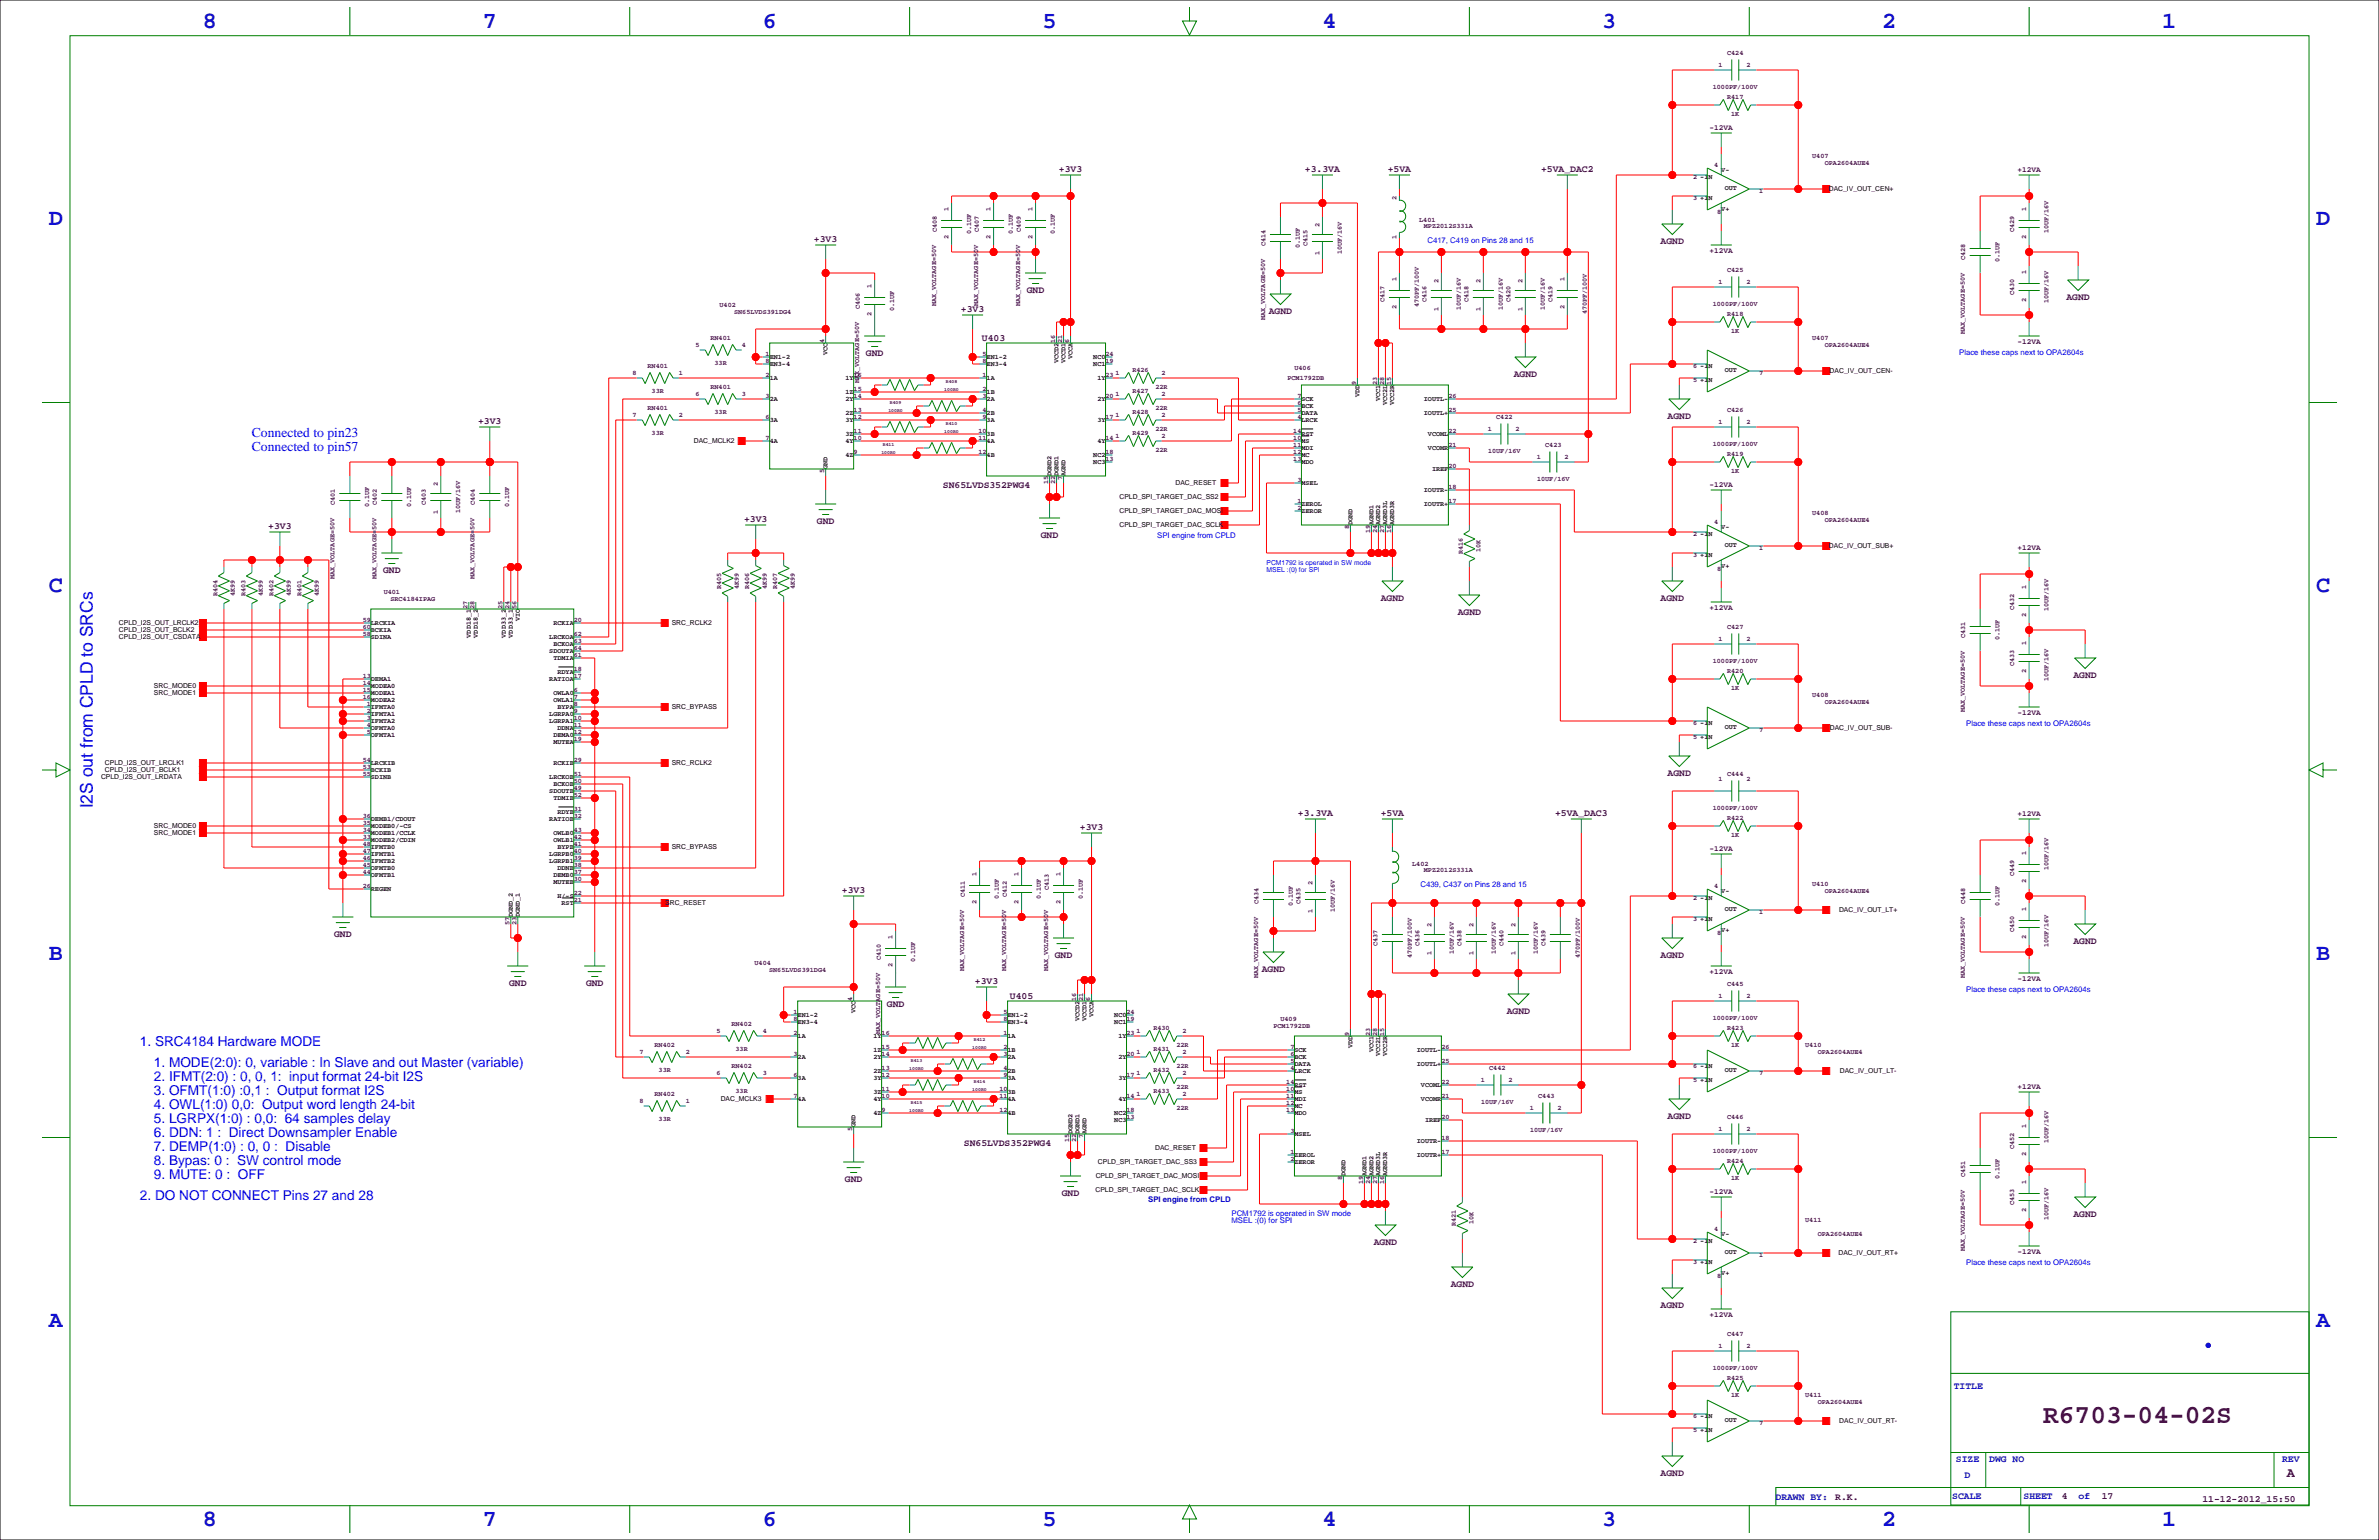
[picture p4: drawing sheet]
<svg xmlns="http://www.w3.org/2000/svg" width="864mm" height="559mm" viewBox="0 0 864 559" stroke-linecap="round" stroke-linejoin="round" font-family="sans-serif">
<defs><g id="words">
<text font-size="9.5" fill="#400040" x="741.7" y="516.5">R6703-04-02S</text>
<g font-size="8.5" fill="#0000a0">
<text x="73.7" y="10">8</text>
<text x="175.3" y="10">7</text>
<text x="276.9" y="10">6</text>
<text x="378.5" y="10">5</text>
<text x="480.1" y="10">4</text>
<text x="581.7" y="10">3</text>
<text x="683.3" y="10">2</text>
<text x="784.9" y="10">1</text>
<text x="17.8" y="81.6">D</text>
<text x="840.7" y="81.6">D</text>
<text x="17.8" y="215">C</text>
<text x="840.7" y="215">C</text>
<text x="17.8" y="348.3">B</text>
<text x="840.7" y="348.3">B</text>
<text x="17.8" y="481.7">A</text>
<text x="840.7" y="481.7">A</text>
<text x="73.7" y="553.8">8</text>
<text x="175.3" y="553.8">7</text>
<text x="276.9" y="553.8">6</text>
<text x="378.5" y="553.8">5</text>
<text x="480.1" y="553.8">4</text>
<text x="581.7" y="553.8">3</text>
<text x="683.3" y="553.8">2</text>
<text x="784.9" y="553.8">1</text>
</g>
<text font-size="6.3" fill="#00f" x="33.7" y="293.3" transform="rotate(-90 33.7 293.3)">I2S out from CPLD to SRCs</text>
<g font-size="4.9" fill="#00f">
<text x="91.4" y="158.5">Connected to pin23</text>
<text x="91.4" y="163.6">Connected to pin57</text>
<text x="50.8" y="379.5">1. SRC4184 Hardware MODE</text>
<text x="55.9" y="387.1">1. MODE(2:0): 0, variable : In Slave and out Master (variable)</text>
<text x="55.9" y="392.2">2. IFMT(2:0) : 0, 0, 1: input format 24-bit I2S</text>
<text x="55.9" y="397.3">3. OFMT(1:0) :0,1 : Output format I2S</text>
<text x="55.9" y="402.4">4. OWL(1:0) 0,0: Output word length 24-bit</text>
<text x="55.9" y="407.5">5. LGRPX(1:0) : 0,0: 64 samples delay</text>
<text x="55.9" y="412.5">6. DDN: 1 : Direct Downsampler Enable</text>
<text x="55.9" y="417.6">7. DEMP(1:0) : 0, 0 : Disable</text>
<text x="55.9" y="422.7">8. Bypas: 0 : SW control mode</text>
<text x="55.9" y="427.8">9. MUTE: 0 : OFF</text>
<text x="50.8" y="435.4">2. DO NOT CONNECT Pins 27 and 28</text>
</g>
<text font-size="4.9" fill="#400040" x="830.1" y="536.1">A</text>
<g font-size="3.5" fill="#400040">
<text x="384.4" y="62.5">+3V3</text>
<text x="473.7" y="62.5">+3.3VA</text>
<text x="503.8" y="62.5">+5VA</text>
<text x="559.4" y="62.5">+5VA_DAC2</text>
<text x="295.5" y="87.9">+3V3</text>
<text x="602.8" y="88.4">AGND</text>
<text x="372.7" y="106.4">GND</text>
<text x="348.8" y="113.3">+3V3</text>
<text x="460.6" y="113.8">AGND</text>
<text x="750.1" y="108.7">AGND</text>
<text x="356.4" y="123.7">U403</text>
<text x="314.3" y="129.3">GND</text>
<text x="549.5" y="136.6">AGND</text>
<text x="173.6" y="153.9">+3V3</text>
<text x="605.4" y="151.9">AGND</text>
<text x="342.3" y="177.1">SN65LVDS352PWG4</text>
<text x="97.4" y="192">+3V3</text>
<text x="270.1" y="189.5">+3V3</text>
<text x="296.5" y="190.2">GND</text>
<text x="377.8" y="195.3">GND</text>
<text x="139.1" y="208">GND</text>
<text x="501.2" y="217.9">AGND</text>
<text x="602.8" y="217.9">AGND</text>
<text x="529.2" y="223">AGND</text>
<text x="752.7" y="245.8">AGND</text>
<text x="605.4" y="281.4">AGND</text>
<text x="471.2" y="296.1">+3.3VA</text>
<text x="501.2" y="296.1">+5VA</text>
<text x="564.5" y="296.1">+5VA_DAC3</text>
<text x="392" y="301.2">+3V3</text>
<text x="305.6" y="324.1">+3V3</text>
<text x="121.3" y="340.1">GND</text>
<text x="382.9" y="347.7">GND</text>
<text x="602.8" y="347.4">AGND</text>
<text x="752.7" y="342.4">AGND</text>
<text x="458" y="352.5">AGND</text>
<text x="184.8" y="357.9">GND</text>
<text x="212.7" y="357.9">GND</text>
<text x="353.9" y="357.1">+3V3</text>
<text x="321.9" y="365.5">GND</text>
<text x="366.6" y="362.5">U405</text>
<text x="546.9" y="367.8">AGND</text>
<text x="605.4" y="405.9">AGND</text>
<text x="349.9" y="415.8">SN65LVDS352PWG4</text>
<text x="306.7" y="429">GND</text>
<text x="385.4" y="434.1">GND</text>
<text x="752.7" y="441.4">AGND</text>
<text x="498.7" y="451.6">AGND</text>
<text x="526.6" y="466.8">AGND</text>
<text x="602.8" y="474.4">AGND</text>
<text x="602.8" y="535.4">AGND</text>
<text x="666.2" y="544.4">R.K.</text>
<text x="748.5" y="544">4</text>
<text x="762.9" y="544">17</text>
<text x="799.5" y="544.9">11-12-2012_15:50</text>
</g>
<g font-size="3.5" fill="#0000a0">
<text x="709.2" y="504.2">TITLE</text>
<text x="710" y="530.6">SIZE</text>
<text x="722.1" y="530.6">DWG NO</text>
<text x="828.4" y="530.6">REV</text>
<text x="713.2" y="536.2">D</text>
<text x="644.5" y="544.3">DRAWN BY:</text>
<text x="708.7" y="544">SCALE</text>
<text x="734.6" y="544">SHEET</text>
<text x="754.5" y="544">of</text>
</g>
<g font-size="2.8" fill="#400040">
<text x="620.6" y="47">-12VA</text>
<text x="732.4" y="62.3">+12VA</text>
<text x="620.6" y="91.7">+12VA</text>
<text x="732.4" y="124.7">-12VA</text>
<text x="620.6" y="176.6">-12VA</text>
<text x="732.4" y="199.4">+12VA</text>
<text x="620.6" y="221.3">+12VA</text>
<text x="732.4" y="259.4">-12VA</text>
<text x="732.4" y="295.9">+12VA</text>
<text x="620.6" y="308.6">-12VA</text>
<text x="620.6" y="353.3">+12VA</text>
<text x="732.4" y="355.9">-12VA</text>
<text x="732.4" y="395">+12VA</text>
<text x="620.6" y="433.1">-12VA</text>
<text x="732.4" y="454.9">-12VA</text>
<text x="620.6" y="477.8">+12VA</text>
</g>
<g font-size="2.8" fill="#00f">
<text x="518.2" y="88.1">C417, C419 on Pins 28 and 15</text>
<text x="711.2" y="128.7">Place these caps next to OPA2604s</text>
<text x="420.1" y="195.1">SPI engine from CPLD</text>
<text x="713.7" y="263.3">Place these caps next to OPA2604s</text>
<text x="515.6" y="321.7">C439, C437 on Pins 28 and 15</text>
<text x="713.7" y="359.8">Place these caps next to OPA2604s</text>
<text x="447" y="441.1">PCM1792 is operated in SW mode</text>
<text x="447" y="443.7">MSEL :(0) for SPI</text>
<text x="713.7" y="458.9">Place these caps next to OPA2604s</text>
</g>
<text font-size="2.8" fill="#00c" x="416.8" y="436">SPI engine from CPLD</text>
<g font-size="2.5" fill="#400040">
<text x="627" y="20">C424</text>
<text x="623.9" y="24.3">1</text>
<text x="634" y="24.3">2</text>
<text x="621.8" y="32.4">1000PF/100V</text>
<text x="627" y="35.7">R417</text>
<text x="628.4" y="42.1">1K</text>
<text x="657.9" y="57.5">U407</text>
<text x="614.7" y="65.1">2 -IN</text>
<text x="622.3" y="60.5">4</text>
<text x="662.4" y="60">OPA2604AUE4</text>
<text x="638.6" y="70.2">1</text>
<text x="344.4" y="76.7" transform="rotate(-90 344.4 76.7)">1</text>
<text x="359.6" y="76.7" transform="rotate(-90 359.6 76.7)">1</text>
<text x="374.8" y="76.7" transform="rotate(-90 374.8 76.7)">1</text>
<text x="506.9" y="72.4" transform="rotate(-90 506.9 72.4)">2</text>
<text x="614.7" y="72.7">3 +IN</text>
<text x="623.4" y="77.8">8</text>
<text x="735.5" y="76.7" transform="rotate(-90 735.5 76.7)">1</text>
<text x="479" y="82.3" transform="rotate(-90 479 82.3)">2</text>
<text x="515.2" y="80.4">L401</text>
<text x="516.9" y="82.9">MPZ2012S331A</text>
<text x="340" y="84.2" transform="rotate(-90 340 84.2)">C408</text>
<text x="344.4" y="86.8" transform="rotate(-90 344.4 86.8)">2</text>
<text x="352.5" y="85" transform="rotate(-90 352.5 85)">0.1UF</text>
<text x="355.3" y="84.2" transform="rotate(-90 355.3 84.2)">C407</text>
<text x="359.6" y="86.8" transform="rotate(-90 359.6 86.8)">2</text>
<text x="367.7" y="85" transform="rotate(-90 367.7 85)">0.1UF</text>
<text x="370.5" y="84.2" transform="rotate(-90 370.5 84.2)">C409</text>
<text x="374.8" y="86.8" transform="rotate(-90 374.8 86.8)">2</text>
<text x="383" y="85" transform="rotate(-90 383 85)">0.1UF</text>
<text x="459.4" y="89.3" transform="rotate(-90 459.4 89.3)">C414</text>
<text x="474.7" y="89.3" transform="rotate(-90 474.7 89.3)">C415</text>
<text x="506.9" y="86.6" transform="rotate(-90 506.9 86.6)">1</text>
<text x="731.2" y="84.2" transform="rotate(-90 731.2 84.2)">C429</text>
<text x="735.5" y="86.8" transform="rotate(-90 735.5 86.8)">2</text>
<text x="743.6" y="84.7" transform="rotate(-90 743.6 84.7)">10UF/16V</text>
<text x="471.9" y="90.1" transform="rotate(-90 471.9 90.1)">0.1UF</text>
<text x="479" y="92.4" transform="rotate(-90 479 92.4)">1</text>
<text x="487.1" y="92.3" transform="rotate(-90 487.1 92.3)">10UF/16V</text>
<text x="713.4" y="94.4" transform="rotate(-90 713.4 94.4)">C428</text>
<text x="725.9" y="95.1" transform="rotate(-90 725.9 95.1)">0.1UF</text>
<text x="627" y="98.7">C425</text>
<text x="735.5" y="99.6" transform="rotate(-90 735.5 99.6)">1</text>
<text x="316.4" y="104.6" transform="rotate(-90 316.4 104.6)">1</text>
<text x="506.9" y="102.1" transform="rotate(-90 506.9 102.1)">1</text>
<text x="522.2" y="102.6" transform="rotate(-90 522.2 102.6)">2</text>
<text x="537.4" y="102.6" transform="rotate(-90 537.4 102.6)">2</text>
<text x="552.6" y="102.6" transform="rotate(-90 552.6 102.6)">2</text>
<text x="567.9" y="102.1" transform="rotate(-90 567.9 102.1)">1</text>
<text x="623.9" y="103.1">1</text>
<text x="634" y="103.1">2</text>
<text x="731.2" y="107.1" transform="rotate(-90 731.2 107.1)">C430</text>
<text x="261.2" y="111.3">U402</text>
<text x="266.5" y="113.8">SN65LVDS391DG4</text>
<text x="312.1" y="112.2" transform="rotate(-90 312.1 112.2)">C406</text>
<text x="324.5" y="112.9" transform="rotate(-90 324.5 112.9)">0.1UF</text>
<text x="339.9" y="111.1" transform="rotate(-90 339.9 111.1)">MAX_VOLTAGE=50V</text>
<text x="355.1" y="111.1" transform="rotate(-90 355.1 111.1)">MAX_VOLTAGE=50V</text>
<text x="370.3" y="111.1" transform="rotate(-90 370.3 111.1)">MAX_VOLTAGE=50V</text>
<text x="502.6" y="109.6" transform="rotate(-90 502.6 109.6)">C417</text>
<text x="506.9" y="112.2" transform="rotate(-90 506.9 112.2)">2</text>
<text x="515" y="111.5" transform="rotate(-90 515 111.5)">470PF/100V</text>
<text x="517.8" y="109.6" transform="rotate(-90 517.8 109.6)">C416</text>
<text x="522.2" y="112.7" transform="rotate(-90 522.2 112.7)">1</text>
<text x="530.3" y="112.6" transform="rotate(-90 530.3 112.6)">10UF/16V</text>
<text x="533.1" y="109.6" transform="rotate(-90 533.1 109.6)">C418</text>
<text x="537.4" y="112.7" transform="rotate(-90 537.4 112.7)">1</text>
<text x="545.5" y="112.6" transform="rotate(-90 545.5 112.6)">10UF/16V</text>
<text x="548.3" y="109.6" transform="rotate(-90 548.3 109.6)">C420</text>
<text x="552.6" y="112.7" transform="rotate(-90 552.6 112.7)">1</text>
<text x="560.8" y="112.6" transform="rotate(-90 560.8 112.6)">10UF/16V</text>
<text x="563.6" y="109.6" transform="rotate(-90 563.6 109.6)">C419</text>
<text x="567.9" y="112.2" transform="rotate(-90 567.9 112.2)">2</text>
<text x="621.8" y="111.2">1000PF/100V</text>
<text x="735.5" y="109.7" transform="rotate(-90 735.5 109.7)">2</text>
<text x="743.6" y="110.1" transform="rotate(-90 743.6 110.1)">10UF/16V</text>
<text x="316.4" y="114.8" transform="rotate(-90 316.4 114.8)">2</text>
<text x="459.2" y="116.2" transform="rotate(-90 459.2 116.2)">MAX_VOLTAGE=50V</text>
<text x="576" y="114.1" transform="rotate(-90 576 114.1)">470PF/100V</text>
<text x="627" y="114.5">R418</text>
<text x="252.5" y="125.9">5</text>
<text x="257.9" y="123.4">RN401</text>
<text x="269.2" y="125.9">4</text>
<text x="299.2" y="124.5" transform="rotate(-90 299.2 124.5)">4</text>
<text x="383" y="124.5" transform="rotate(-90 383 124.5)">16</text>
<text x="385.6" y="124.5" transform="rotate(-90 385.6 124.5)">21</text>
<text x="388.1" y="124.5" transform="rotate(-90 388.1 124.5)">6</text>
<text x="628.4" y="120.8">1K</text>
<text x="657.9" y="123.5">U407</text>
<text x="713.2" y="121.3" transform="rotate(-90 713.2 121.3)">MAX_VOLTAGE=50V</text>
<text x="277.9" y="131.6">8</text>
<text x="277.9" y="129">1</text>
<text x="356.7" y="131.6">8</text>
<text x="356.7" y="129">5</text>
<text x="401.3" y="131.6">19</text>
<text x="401.3" y="129">24</text>
<text x="662.4" y="126.1">OPA2604AUE4</text>
<text x="229.7" y="136.1">8</text>
<text x="235.1" y="133.5">RN401</text>
<text x="246.4" y="136.1">1</text>
<text x="259.4" y="132.3">33R</text>
<text x="277.9" y="136.7">2</text>
<text x="309.9" y="136.7">16</text>
<text x="356.7" y="136.7">1</text>
<text x="401.3" y="136.7">23</text>
<text x="404.9" y="136.1">1</text>
<text x="411.1" y="134.8">R426</text>
<text x="421.6" y="136.1">2</text>
<text x="467.4" y="137.9">PCM1792DB</text>
<text x="469.9" y="134.1">U406</text>
<text x="614.7" y="133.7">6 -IN</text>
<text x="638.6" y="136.2">7</text>
<text x="236.5" y="142.4">33R</text>
<text x="252.5" y="143.7">6</text>
<text x="257.9" y="141.2">RN401</text>
<text x="269.2" y="143.7">3</text>
<text x="309.9" y="141.7">15</text>
<text x="311.9" y="139.1" transform="rotate(-90 311.9 139.1)">MAX_VOLTAGE=50V</text>
<text x="356.7" y="141.7">2</text>
<text x="404.9" y="143.7">1</text>
<text x="411.1" y="142.4">R427</text>
<text x="419.4" y="141.2">22R</text>
<text x="421.6" y="143.7">2</text>
<text x="492.3" y="139.7" transform="rotate(-90 492.3 139.7)">9</text>
<text x="499.9" y="139.7" transform="rotate(-90 499.9 139.7)">23</text>
<text x="502.4" y="139.7" transform="rotate(-90 502.4 139.7)">28</text>
<text x="505" y="139.7" transform="rotate(-90 505 139.7)">15</text>
<text x="614.7" y="138.8">5 +IN</text>
<text x="235.1" y="148.8">RN401</text>
<text x="277.9" y="144.3">3</text>
<text x="309.9" y="149.4">13</text>
<text x="309.9" y="144.3">14</text>
<text x="356.7" y="149.4">4</text>
<text x="356.7" y="144.3">3</text>
<text x="401.3" y="144.3">20</text>
<text x="419.4" y="148.8">22R</text>
<text x="471" y="144.3">7</text>
<text x="471" y="146.8">6</text>
<text x="471" y="149.4">5</text>
<text x="525.8" y="149.4">25</text>
<text x="525.8" y="144.3">26</text>
<text x="627" y="149.5">C426</text>
<text x="229.7" y="151.3">7</text>
<text x="246.4" y="151.3">2</text>
<text x="259.4" y="150">33R</text>
<text x="277.9" y="151.9">6</text>
<text x="309.9" y="151.9">12</text>
<text x="356.7" y="151.9">9</text>
<text x="401.3" y="151.9">17</text>
<text x="404.9" y="151.3">1</text>
<text x="411.1" y="150">R428</text>
<text x="421.6" y="151.3">2</text>
<text x="471" y="151.9">4</text>
<text x="543.1" y="152.1">C422</text>
<text x="623.9" y="153.9">1</text>
<text x="634" y="153.9">2</text>
<text x="236.5" y="157.7">33R</text>
<text x="277.9" y="159.5">7</text>
<text x="309.9" y="159.5">10</text>
<text x="309.9" y="157">11</text>
<text x="355.2" y="159.5">11</text>
<text x="355.2" y="157">10</text>
<text x="401.3" y="159.5">14</text>
<text x="404.9" y="158.9">1</text>
<text x="411.1" y="157.7">R429</text>
<text x="419.4" y="156.4">22R</text>
<text x="421.6" y="158.9">2</text>
<text x="469.5" y="157">14</text>
<text x="469.5" y="159.5">10</text>
<text x="525.8" y="157">22</text>
<text x="540" y="156.4">1</text>
<text x="550.2" y="156.4">2</text>
<text x="621.8" y="162">1000PF/100V</text>
<text x="309.9" y="164.6">9</text>
<text x="355.2" y="164.6">12</text>
<text x="401.3" y="167.1">13</text>
<text x="401.3" y="164.6">18</text>
<text x="419.4" y="164">22R</text>
<text x="469.5" y="167.1">13</text>
<text x="469.5" y="164.6">12</text>
<text x="469.5" y="162.1">11</text>
<text x="525.8" y="162.1">21</text>
<text x="540.2" y="164.5">10UF/16V</text>
<text x="557.8" y="166.6">1</text>
<text x="560.9" y="162.2">C423</text>
<text x="567.9" y="166.6">2</text>
<text x="627" y="165.3">R419</text>
<text x="299.2" y="171.7" transform="rotate(-90 299.2 171.7)">5</text>
<text x="525.8" y="169.7">20</text>
<text x="628.4" y="171.6">1K</text>
<text x="158.9" y="176.3" transform="rotate(-90 158.9 176.3)">2</text>
<text x="380.5" y="175.7" transform="rotate(-90 380.5 175.7)">15</text>
<text x="383" y="175.7" transform="rotate(-90 383 175.7)">22</text>
<text x="385.6" y="174.2" transform="rotate(-90 385.6 174.2)">7</text>
<text x="471" y="174.8">3</text>
<text x="525.8" y="177.3">18</text>
<text x="558" y="174.7">10UF/16V</text>
<text x="121.6" y="183.3" transform="rotate(-90 121.6 183.3)">C401</text>
<text x="134" y="184" transform="rotate(-90 134 184)">0.1UF</text>
<text x="136.8" y="183.3" transform="rotate(-90 136.8 183.3)">C402</text>
<text x="149.3" y="184" transform="rotate(-90 149.3 184)">0.1UF</text>
<text x="154.6" y="183.3" transform="rotate(-90 154.6 183.3)">C403</text>
<text x="172.4" y="183.3" transform="rotate(-90 172.4 183.3)">C404</text>
<text x="184.8" y="184" transform="rotate(-90 184.8 184)">0.1UF</text>
<text x="471" y="184.9">2</text>
<text x="471" y="182.4">1</text>
<text x="525.8" y="182.4">17</text>
<text x="158.9" y="186.4" transform="rotate(-90 158.9 186.4)">1</text>
<text x="167.1" y="186.3" transform="rotate(-90 167.1 186.3)">10UF/16V</text>
<text x="489.7" y="192" transform="rotate(-90 489.7 192)">8</text>
<text x="622.3" y="190">4</text>
<text x="657.9" y="187">U408</text>
<text x="662.4" y="189.6">OPA2604AUE4</text>
<text x="497.3" y="193.5" transform="rotate(-90 497.3 193.5)">19</text>
<text x="499.9" y="193.5" transform="rotate(-90 499.9 193.5)">24</text>
<text x="502.4" y="193.5" transform="rotate(-90 502.4 193.5)">27</text>
<text x="505" y="193.5" transform="rotate(-90 505 193.5)">16</text>
<text x="614.7" y="194.7">2 -IN</text>
<text x="531" y="201.1" transform="rotate(-90 531 201.1)">R416</text>
<text x="537.4" y="200.3" transform="rotate(-90 537.4 200.3)">10K</text>
<text x="614.7" y="202.3">3 +IN</text>
<text x="638.6" y="199.7">1</text>
<text x="623.4" y="207.4">8</text>
<text x="121.4" y="210.2" transform="rotate(-90 121.4 210.2)">MAX_VOLTAGE=50V</text>
<text x="136.7" y="210.2" transform="rotate(-90 136.7 210.2)">MAX_VOLTAGE=50V</text>
<text x="139.3" y="215.4">U401</text>
<text x="172.2" y="210.2" transform="rotate(-90 172.2 210.2)">MAX_VOLTAGE=50V</text>
<text x="261.8" y="213.8" transform="rotate(-90 261.8 213.8)">R405</text>
<text x="268.2" y="213.8" transform="rotate(-90 268.2 213.8)">4K99</text>
<text x="272" y="213.8" transform="rotate(-90 272 213.8)">R406</text>
<text x="278.3" y="213.8" transform="rotate(-90 278.3 213.8)">4K99</text>
<text x="282.1" y="213.8" transform="rotate(-90 282.1 213.8)">R407</text>
<text x="288.5" y="213.8" transform="rotate(-90 288.5 213.8)">4K99</text>
<text x="735.5" y="213.9" transform="rotate(-90 735.5 213.9)">1</text>
<text x="78.9" y="216.3" transform="rotate(-90 78.9 216.3)">R404</text>
<text x="85.3" y="216.3" transform="rotate(-90 85.3 216.3)">4K99</text>
<text x="89.1" y="216.3" transform="rotate(-90 89.1 216.3)">R403</text>
<text x="95.4" y="216.3" transform="rotate(-90 95.4 216.3)">4K99</text>
<text x="99.2" y="216.3" transform="rotate(-90 99.2 216.3)">R402</text>
<text x="105.6" y="216.3" transform="rotate(-90 105.6 216.3)">4K99</text>
<text x="109.4" y="216.3" transform="rotate(-90 109.4 216.3)">R401</text>
<text x="115.8" y="216.3" transform="rotate(-90 115.8 216.3)">4K99</text>
<text x="141.7" y="217.9">SRC4184IPAG</text>
<text x="169.7" y="221" transform="rotate(-90 169.7 221)">27</text>
<text x="172.2" y="221" transform="rotate(-90 172.2 221)">28</text>
<text x="182.4" y="221" transform="rotate(-90 182.4 221)">25</text>
<text x="184.9" y="221" transform="rotate(-90 184.9 221)">24</text>
<text x="187.5" y="221" transform="rotate(-90 187.5 221)">56</text>
<text x="731.2" y="221.4" transform="rotate(-90 731.2 221.4)">C432</text>
<text x="743.6" y="221.8" transform="rotate(-90 743.6 221.8)">10UF/16V</text>
<text x="131.7" y="225.6">59</text>
<text x="208.3" y="225.6">20</text>
<text x="735.5" y="224" transform="rotate(-90 735.5 224)">2</text>
<text x="131.7" y="230.6">58</text>
<text x="131.7" y="228.1">60</text>
<text x="208.3" y="233.2">63</text>
<text x="208.3" y="230.6">62</text>
<text x="623.9" y="232.6">1</text>
<text x="627" y="228.3">C427</text>
<text x="634" y="232.6">2</text>
<text x="713.4" y="231.6" transform="rotate(-90 713.4 231.6)">C431</text>
<text x="725.9" y="232.3" transform="rotate(-90 725.9 232.3)">0.1UF</text>
<text x="208.3" y="238.3">61</text>
<text x="208.3" y="235.7">64</text>
<text x="735.5" y="234.2" transform="rotate(-90 735.5 234.2)">1</text>
<text x="131.7" y="245.9">13</text>
<text x="208.3" y="245.9">17</text>
<text x="208.3" y="243.3">18</text>
<text x="621.8" y="240.7">1000PF/100V</text>
<text x="627" y="244">R420</text>
<text x="731.2" y="241.7" transform="rotate(-90 731.2 241.7)">C433</text>
<text x="735.5" y="244.3" transform="rotate(-90 735.5 244.3)">2</text>
<text x="131.7" y="251">15</text>
<text x="131.7" y="248.4">14</text>
<text x="208.3" y="251">6</text>
<text x="628.4" y="250.4">1K</text>
<text x="743.6" y="247.2" transform="rotate(-90 743.6 247.2)">10UF/16V</text>
<text x="131.7" y="253.5">16</text>
<text x="133.1" y="256">1</text>
<text x="208.3" y="256">8</text>
<text x="208.3" y="253.5">7</text>
<text x="657.9" y="253.1">U408</text>
<text x="662.4" y="255.6">OPA2604AUE4</text>
<text x="133.1" y="263.7">4</text>
<text x="133.1" y="261.1">3</text>
<text x="133.1" y="258.6">2</text>
<text x="208.3" y="263.7">11</text>
<text x="208.3" y="261.1">10</text>
<text x="208.3" y="258.6">9</text>
<text x="614.7" y="263.2">6 -IN</text>
<text x="713.2" y="258.4" transform="rotate(-90 713.2 258.4)">MAX_VOLTAGE=50V</text>
<text x="133.1" y="266.2">5</text>
<text x="208.3" y="268.7">19</text>
<text x="208.3" y="266.2">12</text>
<text x="614.7" y="268.3">5 +IN</text>
<text x="638.6" y="265.8">7</text>
<text x="131.7" y="281.4">55</text>
<text x="131.7" y="278.9">53</text>
<text x="131.7" y="276.4">54</text>
<text x="208.3" y="281.4">51</text>
<text x="208.3" y="276.4">29</text>
<text x="627" y="281.6">C444</text>
<text x="208.3" y="284">50</text>
<text x="208.3" y="286.5">49</text>
<text x="623.9" y="283.4">1</text>
<text x="634" y="283.4">2</text>
<text x="208.3" y="289.1">52</text>
<text x="131.7" y="299.2">35</text>
<text x="131.7" y="296.7">36</text>
<text x="208.3" y="296.7">32</text>
<text x="208.3" y="294.1">31</text>
<text x="621.8" y="294.1">1000PF/100V</text>
<text x="627" y="297.4">R422</text>
<text x="131.7" y="304.3">33</text>
<text x="131.7" y="301.8">34</text>
<text x="208.3" y="304.3">42</text>
<text x="208.3" y="301.8">43</text>
<text x="628.4" y="303.7">1K</text>
<text x="131.7" y="311.9">46</text>
<text x="131.7" y="309.4">47</text>
<text x="131.7" y="306.8">48</text>
<text x="208.3" y="309.4">40</text>
<text x="208.3" y="311.9">39</text>
<text x="208.3" y="306.8">41</text>
<text x="735.5" y="310.4" transform="rotate(-90 735.5 310.4)">1</text>
<text x="131.7" y="317">44</text>
<text x="131.7" y="314.5">45</text>
<text x="208.3" y="317">37</text>
<text x="208.3" y="314.5">38</text>
<text x="512.7" y="314.1">L402</text>
<text x="516.9" y="316.6">MPZ2012S331A</text>
<text x="731.2" y="317.9" transform="rotate(-90 731.2 317.9)">C449</text>
<text x="743.6" y="315.8" transform="rotate(-90 743.6 315.8)">10UF/16V</text>
<text x="131.7" y="322.1">26</text>
<text x="208.3" y="319.5">30</text>
<text x="354.5" y="318" transform="rotate(-90 354.5 318)">1</text>
<text x="369.8" y="318" transform="rotate(-90 369.8 318)">1</text>
<text x="380.7" y="323" transform="rotate(-90 380.7 323)">C413</text>
<text x="385" y="318" transform="rotate(-90 385 318)">1</text>
<text x="476.4" y="321.1" transform="rotate(-90 476.4 321.1)">2</text>
<text x="622.3" y="322.1">4</text>
<text x="657.9" y="321.7">U410</text>
<text x="735.5" y="320.5" transform="rotate(-90 735.5 320.5)">2</text>
<text x="208.3" y="327.2">21</text>
<text x="208.3" y="324.6">22</text>
<text x="350.2" y="325.5" transform="rotate(-90 350.2 325.5)">C411</text>
<text x="354.5" y="328.1" transform="rotate(-90 354.5 328.1)">2</text>
<text x="362.6" y="326.3" transform="rotate(-90 362.6 326.3)">0.1UF</text>
<text x="365.4" y="325.5" transform="rotate(-90 365.4 325.5)">C412</text>
<text x="369.8" y="328.1" transform="rotate(-90 369.8 328.1)">2</text>
<text x="377.9" y="326.3" transform="rotate(-90 377.9 326.3)">0.1UF</text>
<text x="385" y="328.1" transform="rotate(-90 385 328.1)">2</text>
<text x="393.1" y="326.3" transform="rotate(-90 393.1 326.3)">0.1UF</text>
<text x="456.9" y="328.1" transform="rotate(-90 456.9 328.1)">C434</text>
<text x="469.3" y="328.8" transform="rotate(-90 469.3 328.8)">0.1UF</text>
<text x="472.1" y="328.1" transform="rotate(-90 472.1 328.1)">C435</text>
<text x="614.7" y="326.7">2 -IN</text>
<text x="662.4" y="324.2">OPA2604AUE4</text>
<text x="713.4" y="328.1" transform="rotate(-90 713.4 328.1)">C448</text>
<text x="725.9" y="328.8" transform="rotate(-90 725.9 328.8)">0.1UF</text>
<text x="184.9" y="335.7" transform="rotate(-90 184.9 335.7)">57</text>
<text x="187.5" y="335.7" transform="rotate(-90 187.5 335.7)">23</text>
<text x="476.4" y="331.2" transform="rotate(-90 476.4 331.2)">1</text>
<text x="484.6" y="331" transform="rotate(-90 484.6 331)">10UF/16V</text>
<text x="614.7" y="334.4">3 +IN</text>
<text x="638.6" y="331.8">1</text>
<text x="735.5" y="330.7" transform="rotate(-90 735.5 330.7)">1</text>
<text x="324" y="340.9" transform="rotate(-90 324 340.9)">1</text>
<text x="519.6" y="336.3" transform="rotate(-90 519.6 336.3)">2</text>
<text x="534.9" y="336.3" transform="rotate(-90 534.9 336.3)">2</text>
<text x="550.1" y="336.3" transform="rotate(-90 550.1 336.3)">2</text>
<text x="623.4" y="339.4">8</text>
<text x="731.2" y="338.2" transform="rotate(-90 731.2 338.2)">C450</text>
<text x="735.5" y="340.8" transform="rotate(-90 735.5 340.8)">2</text>
<text x="500.1" y="343.3" transform="rotate(-90 500.1 343.3)">C437</text>
<text x="512.5" y="347.8" transform="rotate(-90 512.5 347.8)">470PF/100V</text>
<text x="515.3" y="343.3" transform="rotate(-90 515.3 343.3)">C436</text>
<text x="519.6" y="346.4" transform="rotate(-90 519.6 346.4)">1</text>
<text x="527.7" y="346.3" transform="rotate(-90 527.7 346.3)">10UF/16V</text>
<text x="530.5" y="343.3" transform="rotate(-90 530.5 343.3)">C438</text>
<text x="534.9" y="346.4" transform="rotate(-90 534.9 346.4)">1</text>
<text x="543" y="346.3" transform="rotate(-90 543 346.3)">10UF/16V</text>
<text x="545.8" y="343.3" transform="rotate(-90 545.8 343.3)">C440</text>
<text x="550.1" y="346.4" transform="rotate(-90 550.1 346.4)">1</text>
<text x="558.2" y="346.3" transform="rotate(-90 558.2 346.3)">10UF/16V</text>
<text x="561" y="343.3" transform="rotate(-90 561 343.3)">C439</text>
<text x="573.5" y="347.8" transform="rotate(-90 573.5 347.8)">470PF/100V</text>
<text x="743.6" y="343.7" transform="rotate(-90 743.6 343.7)">10UF/16V</text>
<text x="273.9" y="350">U404</text>
<text x="279.2" y="352.6">SN65LVDS391DG4</text>
<text x="319.7" y="348.4" transform="rotate(-90 319.7 348.4)">C410</text>
<text x="324" y="351" transform="rotate(-90 324 351)">2</text>
<text x="332.2" y="349.1" transform="rotate(-90 332.2 349.1)">0.1UF</text>
<text x="350" y="352.4" transform="rotate(-90 350 352.4)">MAX_VOLTAGE=50V</text>
<text x="365.3" y="352.4" transform="rotate(-90 365.3 352.4)">MAX_VOLTAGE=50V</text>
<text x="380.5" y="352.4" transform="rotate(-90 380.5 352.4)">MAX_VOLTAGE=50V</text>
<text x="456.7" y="355" transform="rotate(-90 456.7 355)">MAX_VOLTAGE=50V</text>
<text x="627" y="357.8">C445</text>
<text x="713.2" y="355" transform="rotate(-90 713.2 355)">MAX_VOLTAGE=50V</text>
<text x="309.4" y="363.2" transform="rotate(-90 309.4 363.2)">4</text>
<text x="390.7" y="363.2" transform="rotate(-90 390.7 363.2)">16</text>
<text x="393.2" y="363.2" transform="rotate(-90 393.2 363.2)">21</text>
<text x="395.7" y="363.2" transform="rotate(-90 395.7 363.2)">6</text>
<text x="623.9" y="362.1">1</text>
<text x="634" y="362.1">2</text>
<text x="288.1" y="370.3">8</text>
<text x="288.1" y="367.8">1</text>
<text x="364.3" y="370.3">8</text>
<text x="364.3" y="367.8">5</text>
<text x="408.9" y="370.3">19</text>
<text x="408.9" y="367.8">24</text>
<text x="464.8" y="370.3">U409</text>
<text x="621.8" y="370.3">1000PF/100V</text>
<text x="260.1" y="374.8">5</text>
<text x="265.5" y="372.3">RN402</text>
<text x="276.9" y="374.8">4</text>
<text x="288.1" y="375.4">2</text>
<text x="319.5" y="375.3" transform="rotate(-90 319.5 375.3)">MAX_VOLTAGE=50V</text>
<text x="320" y="375.4">16</text>
<text x="364.3" y="375.4">1</text>
<text x="408.9" y="375.4">23</text>
<text x="412.5" y="374.8">1</text>
<text x="418.7" y="373.6">R430</text>
<text x="429.3" y="374.8">2</text>
<text x="462.3" y="372.9">PCM1792DB</text>
<text x="489.7" y="375.9" transform="rotate(-90 489.7 375.9)">9</text>
<text x="497.3" y="375.9" transform="rotate(-90 497.3 375.9)">23</text>
<text x="499.9" y="375.9" transform="rotate(-90 499.9 375.9)">28</text>
<text x="502.4" y="375.9" transform="rotate(-90 502.4 375.9)">15</text>
<text x="627" y="373.6">R423</text>
<text x="232.2" y="382.5">7</text>
<text x="237.6" y="379.9">RN402</text>
<text x="248.9" y="382.5">2</text>
<text x="267" y="381.2">33R</text>
<text x="288.1" y="383">3</text>
<text x="320" y="383">14</text>
<text x="320" y="380.5">15</text>
<text x="364.3" y="383">3</text>
<text x="364.3" y="380.5">2</text>
<text x="408.9" y="383">20</text>
<text x="412.5" y="382.5">1</text>
<text x="418.7" y="381.2">R431</text>
<text x="427" y="379.9">22R</text>
<text x="429.3" y="382.5">2</text>
<text x="468.4" y="380.5">7</text>
<text x="468.4" y="383">6</text>
<text x="523.2" y="380.5">26</text>
<text x="628.4" y="379.9">1K</text>
<text x="655.3" y="380.1">U410</text>
<text x="659.9" y="382.6">OPA2604AUE4</text>
<text x="239.1" y="388.8">33R</text>
<text x="265.5" y="387.5">RN402</text>
<text x="320" y="388.1">13</text>
<text x="364.3" y="388.1">4</text>
<text x="418.7" y="388.8">R432</text>
<text x="427" y="387.5">22R</text>
<text x="468.4" y="385.6">5</text>
<text x="468.4" y="388.1">4</text>
<text x="523.2" y="385.6">25</text>
<text x="540.6" y="388.3">C442</text>
<text x="614.7" y="387.7">6 -IN</text>
<text x="260.1" y="390.1">6</text>
<text x="276.9" y="390.1">3</text>
<text x="288.1" y="390.7">6</text>
<text x="320" y="395.7">11</text>
<text x="320" y="390.7">12</text>
<text x="362.8" y="395.7">10</text>
<text x="364.3" y="390.7">9</text>
<text x="408.9" y="390.7">17</text>
<text x="412.5" y="390.1">1</text>
<text x="427" y="395.2">22R</text>
<text x="429.3" y="390.1">2</text>
<text x="466.9" y="393.2">14</text>
<text x="466.9" y="395.7">10</text>
<text x="523.2" y="393.2">22</text>
<text x="537.5" y="392.6">1</text>
<text x="547.6" y="392.6">2</text>
<text x="614.7" y="392.8">5 +IN</text>
<text x="638.6" y="390.2">7</text>
<text x="232.2" y="400.2">8</text>
<text x="237.6" y="397.7">RN402</text>
<text x="248.9" y="400.2">1</text>
<text x="267" y="396.4">33R</text>
<text x="288.1" y="398.3">7</text>
<text x="320" y="398.3">10</text>
<text x="362.8" y="398.3">11</text>
<text x="408.9" y="398.3">14</text>
<text x="412.5" y="397.7">1</text>
<text x="418.7" y="396.4">R433</text>
<text x="429.3" y="397.7">2</text>
<text x="466.9" y="400.8">12</text>
<text x="466.9" y="398.3">11</text>
<text x="523.2" y="398.3">21</text>
<text x="537.6" y="400.7">10UF/16V</text>
<text x="558.4" y="398.5">C443</text>
<text x="239.1" y="406.6">33R</text>
<text x="320" y="403.4">9</text>
<text x="362.8" y="403.4">12</text>
<text x="408.9" y="405.9">13</text>
<text x="408.9" y="403.4">18</text>
<text x="427" y="402.8">22R</text>
<text x="466.9" y="403.4">13</text>
<text x="523.2" y="405.9">20</text>
<text x="555.3" y="402.8">1</text>
<text x="565.4" y="402.8">2</text>
<text x="627" y="406.1">C446</text>
<text x="309.4" y="410.4" transform="rotate(-90 309.4 410.4)">5</text>
<text x="393.2" y="413" transform="rotate(-90 393.2 413)">7</text>
<text x="468.4" y="411">3</text>
<text x="523.2" y="413.5">18</text>
<text x="555.4" y="410.9">10UF/16V</text>
<text x="623.9" y="410.4">1</text>
<text x="634" y="410.4">2</text>
<text x="735.5" y="409.4" transform="rotate(-90 735.5 409.4)">1</text>
<text x="388.1" y="414.4" transform="rotate(-90 388.1 414.4)">15</text>
<text x="390.7" y="414.4" transform="rotate(-90 390.7 414.4)">22</text>
<text x="468.4" y="418.6">1</text>
<text x="523.2" y="418.6">17</text>
<text x="621.8" y="418.5">1000PF/100V</text>
<text x="731.2" y="417" transform="rotate(-90 731.2 417)">C452</text>
<text x="735.5" y="419.6" transform="rotate(-90 735.5 419.6)">2</text>
<text x="743.6" y="414.9" transform="rotate(-90 743.6 414.9)">10UF/16V</text>
<text x="468.4" y="421.1">2</text>
<text x="627" y="421.8">R424</text>
<text x="487.2" y="428.2" transform="rotate(-90 487.2 428.2)">8</text>
<text x="494.8" y="429.7" transform="rotate(-90 494.8 429.7)">19</text>
<text x="497.3" y="429.7" transform="rotate(-90 497.3 429.7)">24</text>
<text x="499.9" y="429.7" transform="rotate(-90 499.9 429.7)">27</text>
<text x="502.4" y="429.7" transform="rotate(-90 502.4 429.7)">16</text>
<text x="628.4" y="428.2">1K</text>
<text x="713.4" y="427.1" transform="rotate(-90 713.4 427.1)">C451</text>
<text x="725.9" y="427.9" transform="rotate(-90 725.9 427.9)">0.1UF</text>
<text x="735.5" y="429.8" transform="rotate(-90 735.5 429.8)">1</text>
<text x="731.2" y="437.3" transform="rotate(-90 731.2 437.3)">C453</text>
<text x="655.3" y="443.6">U411</text>
<text x="735.5" y="439.9" transform="rotate(-90 735.5 439.9)">2</text>
<text x="743.6" y="442.8" transform="rotate(-90 743.6 442.8)">10UF/16V</text>
<text x="528.5" y="444.9" transform="rotate(-90 528.5 444.9)">R421</text>
<text x="534.9" y="444.2" transform="rotate(-90 534.9 444.2)">10K</text>
<text x="622.3" y="446.5">4</text>
<text x="659.9" y="448.7">OPA2604AUE4</text>
<text x="614.7" y="451.2">2 -IN</text>
<text x="713.2" y="454" transform="rotate(-90 713.2 454)">MAX_VOLTAGE=50V</text>
<text x="614.7" y="458.8">3 +IN</text>
<text x="638.6" y="456.3">1</text>
<text x="623.4" y="463.9">8</text>
<text x="627" y="484.8">C447</text>
<text x="623.9" y="489.1">1</text>
<text x="634" y="489.1">2</text>
<text x="621.8" y="497.3">1000PF/100V</text>
<text x="627" y="500.6">R425</text>
<text x="628.4" y="506.9">1K</text>
<text x="655.3" y="507.1">U411</text>
<text x="659.9" y="509.6">OPA2604AUE4</text>
<text x="614.7" y="514.7">6 -IN</text>
<text x="614.7" y="519.8">5 +IN</text>
<text x="638.6" y="517.2">7</text>
</g>
<g font-size="2.5">
<text x="624.8" y="62.6">V-</text>
<text x="626.1" y="68.9">OUT</text>
<text x="663.9" y="69.5">DAC_IV_OUT_CEN+</text>
<text x="624.8" y="76.5">V+</text>
<text x="279.4" y="130.2">EN1-2</text>
<text x="300.4" y="128.9" transform="rotate(-90 300.4 128.9)">VCC</text>
<text x="358.1" y="130.2">EN1-2</text>
<text x="384.2" y="131.9" transform="rotate(-90 384.2 131.9)">VCCD2</text>
<text x="386.8" y="131.9" transform="rotate(-90 386.8 131.9)">VCCD1</text>
<text x="389.3" y="130.4" transform="rotate(-90 389.3 130.4)">VCCA</text>
<text x="396.9" y="130.2">NC0</text>
<text x="279.4" y="132.8">EN3-4</text>
<text x="279.4" y="137.9">1A</text>
<text x="306.9" y="137.9">1Y</text>
<text x="358.1" y="132.8">EN3-4</text>
<text x="358.1" y="137.9">1A</text>
<text x="396.9" y="132.8">NC1</text>
<text x="398.4" y="137.9">1Y</text>
<text x="626.1" y="135">OUT</text>
<text x="664.2" y="135.5">DAC_IV_OUT_CEN-</text>
<text x="306.9" y="142.9">1Z</text>
<text x="358.1" y="142.9">1B</text>
<text x="279.4" y="145.5">2A</text>
<text x="306.9" y="145.5">2Y</text>
<text x="358.1" y="145.5">2A</text>
<text x="398.4" y="145.5">2Y</text>
<text x="472.4" y="145.5">SCK</text>
<text x="472.4" y="148">BCK</text>
<text x="493.5" y="144.1" transform="rotate(-90 493.5 144.1)">VDD</text>
<text x="501.1" y="145.6" transform="rotate(-90 501.1 145.6)">VCC1</text>
<text x="503.6" y="147.1" transform="rotate(-90 503.6 147.1)">VCC2L</text>
<text x="506.2" y="147.1" transform="rotate(-90 506.2 147.1)">VCC2R</text>
<text x="516.9" y="145.5">IOUTL-</text>
<text x="279.4" y="153.1">3A</text>
<text x="306.9" y="153.1">3Y</text>
<text x="306.9" y="150.6">2Z</text>
<text x="358.1" y="153.1">3A</text>
<text x="358.1" y="150.6">2B</text>
<text x="398.4" y="153.1">3Y</text>
<text x="472.4" y="150.6">DATA</text>
<text x="472.4" y="153.1">LRCK</text>
<text x="516.9" y="150.6">IOUTL+</text>
<text x="251.9" y="160.9">DAC_MCLK2</text>
<text x="279.4" y="160.7">4A</text>
<text x="306.9" y="160.7">4Y</text>
<text x="306.9" y="158.2">3Z</text>
<text x="358.1" y="160.7">4A</text>
<text x="358.1" y="158.2">3B</text>
<text x="398.4" y="160.7">4Y</text>
<text x="472.4" y="158.2">RST</text>
<text x="472.4" y="160.7">MS</text>
<text x="518.4" y="158.2">VCOML</text>
<text x="306.9" y="165.8">4Z</text>
<text x="358.1" y="165.8">4B</text>
<text x="396.9" y="165.8">NC2</text>
<text x="472.4" y="165.8">MC</text>
<text x="472.4" y="163.3">MDI</text>
<text x="518.4" y="163.3">VCOMR</text>
<text x="300.4" y="170.2" transform="rotate(-90 300.4 170.2)">GND</text>
<text x="381.7" y="172.7" transform="rotate(-90 381.7 172.7)">DGND2</text>
<text x="384.2" y="172.7" transform="rotate(-90 384.2 172.7)">DGND1</text>
<text x="386.8" y="172.7" transform="rotate(-90 386.8 172.7)">AGND</text>
<text x="396.9" y="168.3">NC3</text>
<text x="472.4" y="168.3">MDO</text>
<text x="519.9" y="170.9">IREF</text>
<text x="426.7" y="176.1">DAC_RESET</text>
<text x="472.4" y="176">MSEL</text>
<text x="516.9" y="178.5">IOUTR-</text>
<text x="406.4" y="181.2">CPLD_SPI_TARGET_DAC_SS2</text>
<text x="472.4" y="183.6">ZEROL</text>
<text x="516.9" y="183.6">IOUTR+</text>
<text x="406.4" y="191.4">CPLD_SPI_TARGET_DAC_SCLK</text>
<text x="406.4" y="186.3">CPLD_SPI_TARGET_DAC_MOSI</text>
<text x="472.4" y="186.1">ZEROR</text>
<text x="490.9" y="190.5" transform="rotate(-90 490.9 190.5)">DGND</text>
<text x="498.5" y="190.5" transform="rotate(-90 498.5 190.5)">AGND1</text>
<text x="501.1" y="190.5" transform="rotate(-90 501.1 190.5)">AGND2</text>
<text x="503.6" y="190.5" transform="rotate(-90 503.6 190.5)">AGND3L</text>
<text x="506.2" y="190.5" transform="rotate(-90 506.2 190.5)">AGND3R</text>
<text x="624.8" y="192.1">V-</text>
<text x="626.1" y="198.5">OUT</text>
<text x="663.9" y="199">DAC_IV_OUT_SUB+</text>
<text x="624.8" y="206.1">V+</text>
<text x="43.2" y="226.9">CPLD_I2S_OUT_LRCLK2</text>
<text x="134.6" y="226.8">LRCKIA</text>
<text x="188.7" y="225.4" transform="rotate(-90 188.7 225.4)">VIO</text>
<text x="200.9" y="226.8">RCKIA</text>
<text x="243.8" y="226.9">SRC_RCLK2</text>
<text x="43.2" y="232">CPLD_I2S_OUT_CSDATA</text>
<text x="43.2" y="229.5">CPLD_I2S_OUT_BCLK2</text>
<text x="134.6" y="231.8">SDINA</text>
<text x="134.6" y="229.3">BCKIA</text>
<text x="170.9" y="231.4" transform="rotate(-90 170.9 231.4)">VDD18_1</text>
<text x="173.4" y="231.4" transform="rotate(-90 173.4 231.4)">VDD18_2</text>
<text x="183.6" y="231.4" transform="rotate(-90 183.6 231.4)">VDD33_2</text>
<text x="186.1" y="231.4" transform="rotate(-90 186.1 231.4)">VDD33_1</text>
<text x="199.4" y="231.8">LRCKOA</text>
<text x="199.4" y="236.9">SDOUTA</text>
<text x="200.9" y="234.4">BCKOA</text>
<text x="200.9" y="239.5">TDMIA</text>
<text x="202.4" y="244.5">RDYA</text>
<text x="55.9" y="249.8">SRC_MODE0</text>
<text x="134.6" y="249.6">MODEA0</text>
<text x="134.6" y="247.1">DEMA1</text>
<text x="199.4" y="247.1">RATIOA</text>
<text x="55.9" y="252.3">SRC_MODE1</text>
<text x="134.6" y="257.2">IFMTA0</text>
<text x="134.6" y="254.7">MODEA2</text>
<text x="134.6" y="252.2">MODEA1</text>
<text x="200.9" y="254.7">OWLA1</text>
<text x="200.9" y="252.2">OWLA0</text>
<text x="202.4" y="257.2">BYPA</text>
<text x="243.8" y="257.4">SRC_BYPASS</text>
<text x="134.6" y="262.3">IFMTA2</text>
<text x="134.6" y="259.8">IFMTA1</text>
<text x="199.4" y="262.3">LGRPA1</text>
<text x="199.4" y="259.8">LGRPA0</text>
<text x="134.6" y="267.4">OFMTA1</text>
<text x="134.6" y="264.9">OFMTA0</text>
<text x="200.9" y="269.9">MUTEA</text>
<text x="200.9" y="267.4">DEMA0</text>
<text x="202.4" y="264.9">DDNA</text>
<text x="626.1" y="264.5">OUT</text>
<text x="664.3" y="265">DAC_IV_OUT_SUB-</text>
<text x="38.1" y="277.7">CPLD_I2S_OUT_LRCLK1</text>
<text x="38.1" y="280.3">CPLD_I2S_OUT_BCLK1</text>
<text x="134.6" y="280.1">BCKIB</text>
<text x="134.6" y="277.6">LRCKIB</text>
<text x="200.9" y="277.6">RCKIB</text>
<text x="243.8" y="277.7">SRC_RCLK2</text>
<text x="36.7" y="282.8">CPLD_I2S_OUT_LRDATA</text>
<text x="134.6" y="282.6">SDINB</text>
<text x="199.4" y="287.7">SDOUTB</text>
<text x="199.4" y="282.6">LRCKOB</text>
<text x="200.9" y="285.2">BCKOB</text>
<text x="200.9" y="290.3">TDMIB</text>
<text x="134.6" y="297.9">DEMB1/CDOUT</text>
<text x="199.4" y="297.9">RATIOB</text>
<text x="202.4" y="295.3">RDYB</text>
<text x="55.9" y="303.1">SRC_MODE1</text>
<text x="55.9" y="300.6">SRC_MODE0</text>
<text x="134.6" y="305.5">MODEB2/CDIN</text>
<text x="134.6" y="303">MODEB1/CCLK</text>
<text x="134.6" y="300.4">MODEB0/~CS</text>
<text x="200.9" y="305.5">OWLB1</text>
<text x="200.9" y="303">OWLB0</text>
<text x="134.6" y="310.6">IFMTB1</text>
<text x="134.6" y="308">IFMTB0</text>
<text x="199.4" y="310.6">LGRPB0</text>
<text x="202.4" y="308">BYPB</text>
<text x="243.8" y="308.2">SRC_BYPASS</text>
<text x="134.6" y="315.7">OFMTB0</text>
<text x="134.6" y="313.1">IFMTB2</text>
<text x="199.4" y="313.1">LGRPB1</text>
<text x="202.4" y="315.7">DDNB</text>
<text x="134.6" y="323.3">REGEN</text>
<text x="134.6" y="318.2">OFMTB1</text>
<text x="200.9" y="320.7">MUTEB</text>
<text x="200.9" y="318.2">DEMB0</text>
<text x="202.4" y="325.8">H/~S</text>
<text x="203.8" y="328.4">RST</text>
<text x="241.5" y="328.5">SRC_RESET</text>
<text x="624.8" y="324.2">V-</text>
<text x="186.1" y="332.7" transform="rotate(-90 186.1 332.7)">DGND_2</text>
<text x="188.7" y="332.7" transform="rotate(-90 188.7 332.7)">DGND_1</text>
<text x="626.1" y="330.5">OUT</text>
<text x="667.6" y="331.1">DAC_IV_OUT_LT+</text>
<text x="624.8" y="338.2">V+</text>
<text x="289.6" y="371.5">EN3-4</text>
<text x="289.6" y="369">EN1-2</text>
<text x="310.6" y="367.7" transform="rotate(-90 310.6 367.7)">VCC</text>
<text x="365.8" y="371.5">EN3-4</text>
<text x="365.8" y="369">EN1-2</text>
<text x="391.9" y="370.6" transform="rotate(-90 391.9 370.6)">VCCD2</text>
<text x="394.4" y="370.6" transform="rotate(-90 394.4 370.6)">VCCD1</text>
<text x="396.9" y="369.1" transform="rotate(-90 396.9 369.1)">VCCA</text>
<text x="404.5" y="371.5">NC1</text>
<text x="404.5" y="369">NC0</text>
<text x="289.6" y="376.6">1A</text>
<text x="317.1" y="376.6">1Y</text>
<text x="365.8" y="376.6">1A</text>
<text x="406" y="376.6">1Y</text>
<text x="317.1" y="381.7">1Z</text>
<text x="365.8" y="381.7">1B</text>
<text x="469.9" y="381.7">SCK</text>
<text x="490.9" y="380.4" transform="rotate(-90 490.9 380.4)">VDD</text>
<text x="498.5" y="381.8" transform="rotate(-90 498.5 381.8)">VCC1</text>
<text x="501.1" y="383.3" transform="rotate(-90 501.1 383.3)">VCC2L</text>
<text x="503.6" y="383.3" transform="rotate(-90 503.6 383.3)">VCC2R</text>
<text x="514.4" y="381.7">IOUTL-</text>
<text x="289.6" y="384.2">2A</text>
<text x="317.1" y="389.3">2Z</text>
<text x="317.1" y="384.2">2Y</text>
<text x="365.8" y="389.3">2B</text>
<text x="365.8" y="384.2">2A</text>
<text x="406" y="384.2">2Y</text>
<text x="469.9" y="384.2">BCK</text>
<text x="469.9" y="386.8">DATA</text>
<text x="469.9" y="389.3">LRCK</text>
<text x="514.4" y="386.8">IOUTL+</text>
<text x="626.1" y="389">OUT</text>
<text x="667.9" y="389.5">DAC_IV_OUT_LT-</text>
<text x="289.6" y="391.9">3A</text>
<text x="317.1" y="391.9">3Y</text>
<text x="365.8" y="391.9">3A</text>
<text x="406" y="391.9">3Y</text>
<text x="469.9" y="394.4">RST</text>
<text x="515.8" y="394.4">VCOML</text>
<text x="261.6" y="399.7">DAC_MCLK3</text>
<text x="289.6" y="399.5">4A</text>
<text x="317.1" y="399.5">4Y</text>
<text x="317.1" y="396.9">3Z</text>
<text x="365.8" y="399.5">4A</text>
<text x="365.8" y="396.9">3B</text>
<text x="406" y="399.5">4Y</text>
<text x="469.9" y="399.5">MDI</text>
<text x="469.9" y="396.9">MS</text>
<text x="515.8" y="399.5">VCOMR</text>
<text x="317.1" y="404.6">4Z</text>
<text x="365.8" y="404.6">4B</text>
<text x="404.5" y="407.1">NC3</text>
<text x="404.5" y="404.6">NC2</text>
<text x="469.9" y="404.6">MDO</text>
<text x="469.9" y="402">MC</text>
<text x="517.3" y="407.1">IREF</text>
<text x="310.6" y="408.9" transform="rotate(-90 310.6 408.9)">GND</text>
<text x="389.3" y="411.5" transform="rotate(-90 389.3 411.5)">DGND2</text>
<text x="391.9" y="411.5" transform="rotate(-90 391.9 411.5)">DGND1</text>
<text x="394.4" y="411.5" transform="rotate(-90 394.4 411.5)">AGND</text>
<text x="469.9" y="412.2">MSEL</text>
<text x="419.3" y="417.4">DAC_RESET</text>
<text x="469.9" y="419.8">ZEROL</text>
<text x="514.4" y="419.8">IOUTR+</text>
<text x="514.4" y="414.7">IOUTR-</text>
<text x="398.6" y="422.5">CPLD_SPI_TARGET_DAC_SS3</text>
<text x="469.9" y="422.3">ZEROR</text>
<text x="397.8" y="427.6">CPLD_SPI_TARGET_DAC_MOSI</text>
<text x="488.4" y="426.7" transform="rotate(-90 488.4 426.7)">DGND</text>
<text x="496" y="426.7" transform="rotate(-90 496 426.7)">AGND1</text>
<text x="498.5" y="426.7" transform="rotate(-90 498.5 426.7)">AGND2</text>
<text x="501.1" y="426.7" transform="rotate(-90 501.1 426.7)">AGND3L</text>
<text x="503.6" y="426.7" transform="rotate(-90 503.6 426.7)">AGND3R</text>
<text x="397.7" y="432.7">CPLD_SPI_TARGET_DAC_SCLK</text>
<text x="624.8" y="448.7">V-</text>
<text x="626.1" y="455">OUT</text>
<text x="667.4" y="455.5">DAC_IV_OUT_RT+</text>
<text x="624.8" y="462.6">V+</text>
<text x="626.1" y="516">OUT</text>
<text x="667.7" y="516.5">DAC_IV_OUT_RT-</text>
</g>
<g font-size="2.5" fill="#00f">
<text x="459.7" y="205">PCM1792 is operated in SW mode</text>
<text x="459.7" y="207.5">MSEL :(0) for SPI</text>
</g>
<g font-size="1.8" fill="#400040">
<text x="342.8" y="142">100R0</text>
<text x="343.3" y="138.8">R408</text>
<text x="322.5" y="149.6">100R0</text>
<text x="323" y="146.4">R409</text>
<text x="343.3" y="154.1">R410</text>
<text x="320.5" y="161.7">R411</text>
<text x="342.8" y="157.2">100R0</text>
<text x="319.9" y="164.8">100R0</text>
<text x="353.5" y="377.6">R412</text>
<text x="353" y="380.7">100R0</text>
<text x="330.1" y="388.4">100R0</text>
<text x="330.6" y="385.2">R413</text>
<text x="353" y="396">100R0</text>
<text x="353.5" y="392.8">R414</text>
<text x="330.6" y="400.4">R415</text>
<text x="330.1" y="403.6">100R0</text>
</g>
</g></defs>
<path d="M0 0h863.6v558.8h-863.6zM472.4 155.6h4.3M472.4 158.2h2.9M202.7 242h5.6M202.7 292.8h5.6M204.2 325.8h4.2M469.9 391.9h4.2M469.9 394.4h2.8" fill="none" stroke="#000" stroke-width=".36"/>
<g fill="none" stroke="#f00" stroke-width=".36">
<path d="M607.1 38.1h15.2M622.3 25.4h-15.2v38.1M637.5 25.4h15.3v43.2M637.5 38.1h15.3M624.8 53.3v2.6M360.7 71.1v2.6M375.9 71.1v2.6M388.6 71.1h-43.2v2.6M388.6 68.6v53.3M464.8 78.7v-5h28v63.5M480.1 68.6v10.1M508 68.6v2.5"/>
<path d="M569 68.6v30.5M614.7 63.5h-28v81.3h-58.4M614.7 71.1h-7.6v5.1M640.1 68.6h22.8M736.6 71.1h-17.8v12.7M736.6 68.6v5.1M299.7 99.1h17.8v2.5M299.7 94v27.9M345.4 88.9v2.5h30.5M360.7 88.9v2.5M375.9 88.9v5.1M464.8 94v7.6"/>
<path d="M480.1 94v5.1h-15.3M508 86.4v12.7M523.2 91.4v7.7M538.5 91.4v7.7M553.7 91.4v7.7M624.8 81.3v2.5M718.8 99.1v15.2h17.8M736.6 91.4h17.8v5.1M736.6 88.9v7.6M299.7 119.4h-25.4v12.7h2.6M317.5 116.8h.1M353.1 119.4v12.7h2.5"/>
<path d="M386.1 116.8v5.1M388.6 116.8h-5.1v5.1M508 114.3v5.1h61v-5.1M523.2 114.3v5.1M538.5 114.3v5.1M553.7 114.3v10.2M607.1 116.8h15.2M622.3 104.1h-15.2v28M637.5 116.8h15.3M637.5 104.1h15.3v30.5M736.6 111.8v5M231.1 137.2h-10.1v93.9h-10.2"/>
<path d="M246.4 137.2h30.5M274.3 129.5h2.6M312.4 137.2h43.2M320 139.7h-2.5v2.5M337.8 137.2v2.5h-2.5M353.1 129.5h2.5M403.9 137.2h2.5M421.6 137.2h28v15.2h20.3M500.4 137.2v-45.8h76.2v76.2h-5.1M500.4 124.5h5.1v12.7M502.9 124.5v12.7M614.7 132.1h-22.9v17.8h-63.5"/>
<path d="M614.7 137.2h-5.1v2.5M640.1 134.6h22.8M231.1 152.4h-7.6v81.3h-12.7M246.4 152.4h30.5M254 144.8h-27.9v91.4h-15.3M269.2 144.8h7.7M312.4 144.8h43.2M312.4 157.5h43.2M312.4 149.9h43.2M312.4 152.4h43.2M312.4 142.2h43.2M320 154.9h-2.5v2.6"/>
<path d="M335.3 147.3h-2.6v2.6M337.8 152.4v2.5h-2.5M353.1 144.8v2.5h-2.6M403.9 144.8h2.5M403.9 152.4h2.5M421.6 144.8h20.4v5.1h27.9M469.9 144.8h-22.9v15.2h-25.4M469.9 147.3h-25.4v5.1h-22.9M469.9 157.5h-20.3v17.8h-5.1M528.3 157.5h10.2M553.7 157.5h22.9M622.3 154.9h-15.2v38.1"/>
<path d="M637.5 154.9h15.3v43.2M127 172.7v-5.1h61v50.8M142.2 167.6v5.1M160 167.6v5.1M177.8 167.6h.1M177.8 160v12.7M269.2 160h7.7M299.7 172.7v5.1M312.4 160h43.2M312.4 165.1h43.2M335.3 162.6h-2.6v2.5M353.1 160v2.6h-2.6"/>
<path d="M381 175.3v7.6M383.5 175.3v5M386.1 175.3v5h-5.1M403.9 160h2.5M469.9 160h-17.8v20.3h-7.6M469.9 165.1h-12.7v25.4h-12.7M469.9 175.3h-10.2v25.4h45.8M469.9 162.6h-15.2v22.8h-10.2M528.3 162.6h5.1v5h22.9M528.3 177.8h43.2v15.2h43.2M528.3 170.2h5.1v20.3M607.1 167.6h15.2"/>
<path d="M637.5 167.6h15.3M101.6 198.1v7.6M127 188v5h50.8v-5M142.2 188v7.6M160 188v5M274.3 195.6v7.6M490.2 193v7.7M497.8 193v7.7M500.4 193v7.7M502.9 193v7.7M505.5 193v12.7M528.3 182.9h38.1v78.7h48.3"/>
<path d="M624.8 182.9v2.5M640.1 198.1h22.8M81.3 205.7v-2.5h38.1v119.4h12.7M91.4 203.2v2.5M111.8 203.2v2.5M185.4 205.7v12.7M188 205.7h-5.1v12.7M264.2 203.2v-2.5h20.3v2.5M264.2 218.4v45.8h-53.4M274.3 218.4v96.6h-63.5M284.5 218.4v106.7h-73.7M533.4 205.7v5.1"/>
<path d="M614.7 200.7h-7.6v5M624.8 210.8v2.6M736.6 208.3h-17.8v12.7M736.6 205.7v5.1M73.7 228.6h58.4M73.7 226.1h58.4M73.7 231.1h58.4M81.3 221v94h50.8M91.4 221v86.3h40.7M101.6 221v43.2h30.5M111.8 221v35.5h20.3M210.8 226.1h30.5"/>
<path d="M210.8 238.8h5.1v106.6M622.3 233.7h-15.2v27.9M637.5 233.7h15.3v30.5M718.8 236.2v12.7h17.8M736.6 226.1v5M736.6 228.6h20.3v5.1M73.7 248.9h58.4M73.7 251.5h58.4M124.5 259.1h7.6M124.5 254h7.6M132.1 246.4h-7.6v81.3M210.8 256.5h30.5"/>
<path d="M210.8 259.1h5.1M210.8 254h5.1M210.8 251.5h5.1M607.1 246.4h15.2M637.5 246.4h15.3M736.6 246.4v5.1M73.7 276.9h58.4M73.7 279.4h58.4M124.5 261.6h7.6M124.5 266.7h7.6M210.8 261.6h5.1M210.8 266.7h5.1"/>
<path d="M210.8 276.9h30.5M210.8 269.2h5.1M614.7 266.7h-5.1v2.5M640.1 264.2h22.8M73.7 299.7h58.4M73.7 281.9h58.4M124.5 297.2h7.6M210.8 281.9h17.8v94h33M210.8 284.5h15.3v106.7h35.5M210.8 287h12.7v96.5h10.2M210.8 289.6h5.1M607.1 299.7h15.2"/>
<path d="M622.3 287h-15.2v38.1M637.5 299.7h15.3M637.5 287h15.3v43.2M73.7 302.3h58.4M124.5 312.4h7.6M124.5 304.8h7.6M124.5 317.5h7.6M124.5 309.9h7.6M210.8 312.4h5.1M210.8 304.8h5.1M210.8 307.3h30.5M210.8 317.5h5.1"/>
<path d="M210.8 309.9h5.1M210.8 302.3h5.1M370.8 312.4v2.6M386.1 312.4v2.6M396.2 312.4h-40.6v2.6M396.2 307.3v53.4M462.3 317.5v-5.1h27.9v61M477.5 302.3v15.2M505.5 302.3v5M574 302.3v101.6h-5M624.8 315v2.5M736.6 304.8h-17.8v12.7"/>
<path d="M736.6 302.3v5M185.4 335.3v5.1h2.6M188 335.3v10.1M210.8 327.7h30.5M210.8 320h5.1M309.9 330.2v30.5M309.9 335.3h15.2v2.5M355.6 330.2v2.5h30.5M370.8 330.2v2.5M386.1 330.2v5.1M462.3 332.7v7.7M477.5 332.7v5.1h-15.2"/>
<path d="M505.5 322.6v10.1M520.7 327.7v5M535.9 327.7v5M551.2 327.7v5M566.4 327.7v5M574 327.7h-76.2v45.7M614.7 325.1h-22.9v55.9h-66M614.7 332.7h-7.6v2.6M640.1 330.2h22.8M718.8 332.7v12.7h17.8M736.6 325.1h20.3v5.1M736.6 322.6v5.1"/>
<path d="M309.9 358.1h-25.4v12.7h2.5M325.1 353.1h.1M393.7 355.6v5.1M396.2 355.6h-5v5.1M505.5 348v5.1h60.9v-5.1M520.7 348v5.1M535.9 348v5.1M551.2 348v7.6M624.8 342.9v2.5M736.6 342.9v5.1M276.9 375.9h10.1M284.5 368.3h2.5"/>
<path d="M322.6 375.9h40.6M330.2 378.5h-2.5v2.5M348 375.9v2.6h-2.6M358.1 368.3h5.1M358.1 363.2v7.6h5.1M411.5 375.9h2.5M429.3 375.9h7.6v12.7h30.5M497.8 360.7h5.1v12.7M500.4 360.7v12.7M607.1 375.9h15.2M622.3 363.2h-15.2v22.9M637.5 375.9h15.3"/>
<path d="M637.5 363.2h15.3v25.4M248.9 383.5h38.1M276.9 391.2h10.1M279.4 398.8h7.6M322.6 388.6h40.6M322.6 398.8h40.6M322.6 381h40.6M322.6 391.2h40.6M322.6 383.5h40.6M322.6 396.2h40.6M330.2 393.7h-2.5v2.5M342.9 386.1h-2.5v2.5"/>
<path d="M348 391.2v2.5h-2.6M360.7 383.5v2.6h-2.6M360.7 398.8v2.5h-2.6M411.5 398.8h2.5M411.5 391.2h2.5M411.5 383.5h2.5M429.3 383.5h10.1v2.6h28M467.4 381h-25.4v17.8h-12.7M467.4 398.8h-17.1v27.9h-13.4M467.4 383.5h-22.9v7.7h-15.2M467.4 393.7h-22.1v22.9h-8.4M467.4 396.2h-19.6v25.4h-10.9"/>
<path d="M525.8 398.8h5.1v5.1h22.8M525.8 386.1h88.9M525.8 393.7h10.1M551.2 393.7h22.8M614.7 391.2h-5.1v2.5M640.1 388.6h22.8M309.9 411.5v5.1M322.6 403.9h40.6M342.9 401.3h-2.5v2.6M388.6 414v7.6M391.2 414v5.1M393.7 414v5.1h-5.1"/>
<path d="M467.4 411.5h-10.2v25.4h45.7M467.4 401.3h-14.5v30.5h-16M525.8 419.1h55.9v94h33M525.8 414h68.6v35.6h20.3M525.8 406.4h5.1v27.9M622.3 411.5h-15.2v38.1M637.5 411.5h15.3v43.2M736.6 403.9h-17.8v12.7M736.6 401.3v5.1M487.7 429.3v7.6M495.3 429.3v7.6M497.8 429.3v7.6"/>
<path d="M500.4 429.3v7.6M502.9 429.3v10.1M607.1 424.2h15.2M624.8 439.4v2.6M637.5 424.2h15.3M718.8 431.8v12.7h17.8M736.6 424.2h20.3v5.1M736.6 421.6v5.1M530.9 449.6v5.1M614.7 457.2h-7.6v5.1M640.1 454.7h22.8M736.6 442v5"/>
<path d="M624.8 467.4v2.5M622.3 490.2h-15.2v22.9M637.5 490.2h15.3v25.4M607.1 502.9h15.2M614.7 518.2h-7.6v5M637.5 502.9h15.3M640.1 515.6h22.8"/>
<circle cx="607.1" cy="38.1" r="1.27"/>
<circle cx="652.8" cy="38.1" r="1.27"/>
<circle cx="360.7" cy="71.1" r="1.27"/>
<circle cx="375.9" cy="71.1" r="1.27"/>
<circle cx="388.6" cy="71.1" r="1.27"/>
<circle cx="480.1" cy="73.7" r="1.27"/>
<circle cx="607.1" cy="63.5" r="1.27"/>
<circle cx="652.8" cy="68.6" r="1.27"/>
<circle cx="736.6" cy="71.1" r="1.27"/>
<circle cx="299.7" cy="99.1" r="1.27"/>
<circle cx="360.7" cy="91.4" r="1.27"/>
<circle cx="375.9" cy="91.4" r="1.27"/>
<circle cx="464.8" cy="99.1" r="1.27"/>
<circle cx="508" cy="91.4" r="1.27"/>
<circle cx="523.2" cy="91.4" r="1.27"/>
<circle cx="538.5" cy="91.4" r="1.27"/>
<circle cx="553.7" cy="91.4" r="1.27"/>
<circle cx="569" cy="91.4" r="1.27"/>
<circle cx="736.6" cy="91.4" r="1.27"/>
<circle cx="299.7" cy="119.4" r="1.27"/>
<circle cx="386.1" cy="116.8" r="1.27"/>
<circle cx="388.6" cy="116.8" r="1.27"/>
<circle cx="523.2" cy="119.4" r="1.27"/>
<circle cx="538.5" cy="119.4" r="1.27"/>
<circle cx="553.7" cy="119.4" r="1.27"/>
<circle cx="607.1" cy="116.8" r="1.27"/>
<circle cx="652.8" cy="116.8" r="1.27"/>
<circle cx="736.6" cy="114.3" r="1.27"/>
<circle cx="274.3" cy="129.5" r="1.27"/>
<circle cx="337.8" cy="137.2" r="1.27"/>
<circle cx="353.1" cy="129.5" r="1.27"/>
<circle cx="500.4" cy="124.5" r="1.27"/>
<circle cx="502.9" cy="124.5" r="1.27"/>
<circle cx="607.1" cy="132.1" r="1.27"/>
<circle cx="652.8" cy="134.6" r="1.27"/>
<circle cx="317.5" cy="142.2" r="1.27"/>
<circle cx="317.5" cy="157.5" r="1.27"/>
<circle cx="332.7" cy="149.9" r="1.27"/>
<circle cx="337.8" cy="152.4" r="1.27"/>
<circle cx="353.1" cy="144.8" r="1.27"/>
<circle cx="576.6" cy="157.5" r="1.27"/>
<circle cx="142.2" cy="167.6" r="1.27"/>
<circle cx="160" cy="167.6" r="1.27"/>
<circle cx="177.8" cy="167.6" r="1.27"/>
<circle cx="332.7" cy="165.1" r="1.27"/>
<circle cx="353.1" cy="160" r="1.27"/>
<circle cx="607.1" cy="167.6" r="1.27"/>
<circle cx="652.8" cy="167.6" r="1.27"/>
<circle cx="142.2" cy="193" r="1.27"/>
<circle cx="160" cy="193" r="1.27"/>
<circle cx="381" cy="180.3" r="1.27"/>
<circle cx="383.5" cy="180.3" r="1.27"/>
<circle cx="607.1" cy="193" r="1.27"/>
<circle cx="652.8" cy="198.1" r="1.27"/>
<circle cx="91.4" cy="203.2" r="1.27"/>
<circle cx="101.6" cy="203.2" r="1.27"/>
<circle cx="111.8" cy="203.2" r="1.27"/>
<circle cx="185.4" cy="205.7" r="1.27"/>
<circle cx="188" cy="205.7" r="1.27"/>
<circle cx="274.3" cy="200.7" r="1.27"/>
<circle cx="490.2" cy="200.7" r="1.27"/>
<circle cx="497.8" cy="200.7" r="1.27"/>
<circle cx="500.4" cy="200.7" r="1.27"/>
<circle cx="502.9" cy="200.7" r="1.27"/>
<circle cx="505.5" cy="200.7" r="1.27"/>
<circle cx="736.6" cy="208.3" r="1.27"/>
<circle cx="736.6" cy="228.6" r="1.27"/>
<circle cx="124.5" cy="259.1" r="1.27"/>
<circle cx="124.5" cy="254" r="1.27"/>
<circle cx="215.9" cy="259.1" r="1.27"/>
<circle cx="215.9" cy="251.5" r="1.27"/>
<circle cx="215.9" cy="254" r="1.27"/>
<circle cx="607.1" cy="246.4" r="1.27"/>
<circle cx="652.8" cy="246.4" r="1.27"/>
<circle cx="736.6" cy="248.9" r="1.27"/>
<circle cx="124.5" cy="261.6" r="1.27"/>
<circle cx="124.5" cy="266.7" r="1.27"/>
<circle cx="215.9" cy="269.2" r="1.27"/>
<circle cx="215.9" cy="261.6" r="1.27"/>
<circle cx="215.9" cy="266.7" r="1.27"/>
<circle cx="607.1" cy="261.6" r="1.27"/>
<circle cx="652.8" cy="264.2" r="1.27"/>
<circle cx="124.5" cy="297.2" r="1.27"/>
<circle cx="215.9" cy="289.6" r="1.27"/>
<circle cx="607.1" cy="299.7" r="1.27"/>
<circle cx="652.8" cy="299.7" r="1.27"/>
<circle cx="124.5" cy="309.9" r="1.27"/>
<circle cx="124.5" cy="312.4" r="1.27"/>
<circle cx="124.5" cy="317.5" r="1.27"/>
<circle cx="124.5" cy="304.8" r="1.27"/>
<circle cx="215.9" cy="309.9" r="1.27"/>
<circle cx="215.9" cy="312.4" r="1.27"/>
<circle cx="215.9" cy="302.3" r="1.27"/>
<circle cx="215.9" cy="317.5" r="1.27"/>
<circle cx="215.9" cy="304.8" r="1.27"/>
<circle cx="370.8" cy="312.4" r="1.27"/>
<circle cx="386.1" cy="312.4" r="1.27"/>
<circle cx="396.2" cy="312.4" r="1.27"/>
<circle cx="477.5" cy="312.4" r="1.27"/>
<circle cx="736.6" cy="304.8" r="1.27"/>
<circle cx="215.9" cy="320" r="1.27"/>
<circle cx="309.9" cy="335.3" r="1.27"/>
<circle cx="370.8" cy="332.7" r="1.27"/>
<circle cx="386.1" cy="332.7" r="1.27"/>
<circle cx="462.3" cy="337.8" r="1.27"/>
<circle cx="505.5" cy="327.7" r="1.27"/>
<circle cx="520.7" cy="327.7" r="1.27"/>
<circle cx="535.9" cy="327.7" r="1.27"/>
<circle cx="551.2" cy="327.7" r="1.27"/>
<circle cx="566.4" cy="327.7" r="1.27"/>
<circle cx="574" cy="327.7" r="1.27"/>
<circle cx="607.1" cy="325.1" r="1.27"/>
<circle cx="652.8" cy="330.2" r="1.27"/>
<circle cx="736.6" cy="325.1" r="1.27"/>
<circle cx="188" cy="340.4" r="1.27"/>
<circle cx="309.9" cy="358.1" r="1.27"/>
<circle cx="393.7" cy="355.6" r="1.27"/>
<circle cx="396.2" cy="355.6" r="1.27"/>
<circle cx="520.7" cy="353.1" r="1.27"/>
<circle cx="535.9" cy="353.1" r="1.27"/>
<circle cx="551.2" cy="353.1" r="1.27"/>
<circle cx="736.6" cy="345.4" r="1.27"/>
<circle cx="284.5" cy="368.3" r="1.27"/>
<circle cx="348" cy="375.9" r="1.27"/>
<circle cx="358.1" cy="368.3" r="1.27"/>
<circle cx="497.8" cy="360.7" r="1.27"/>
<circle cx="500.4" cy="360.7" r="1.27"/>
<circle cx="607.1" cy="375.9" r="1.27"/>
<circle cx="652.8" cy="375.9" r="1.27"/>
<circle cx="327.7" cy="381" r="1.27"/>
<circle cx="327.7" cy="396.2" r="1.27"/>
<circle cx="340.4" cy="388.6" r="1.27"/>
<circle cx="348" cy="391.2" r="1.27"/>
<circle cx="360.7" cy="398.8" r="1.27"/>
<circle cx="360.7" cy="383.5" r="1.27"/>
<circle cx="574" cy="393.7" r="1.27"/>
<circle cx="607.1" cy="386.1" r="1.27"/>
<circle cx="652.8" cy="388.6" r="1.27"/>
<circle cx="340.4" cy="403.9" r="1.27"/>
<circle cx="388.6" cy="419.1" r="1.27"/>
<circle cx="391.2" cy="419.1" r="1.27"/>
<circle cx="736.6" cy="403.9" r="1.27"/>
<circle cx="487.7" cy="436.9" r="1.27"/>
<circle cx="495.3" cy="436.9" r="1.27"/>
<circle cx="497.8" cy="436.9" r="1.27"/>
<circle cx="500.4" cy="436.9" r="1.27"/>
<circle cx="502.9" cy="436.9" r="1.27"/>
<circle cx="607.1" cy="424.2" r="1.27"/>
<circle cx="652.8" cy="424.2" r="1.27"/>
<circle cx="736.6" cy="424.2" r="1.27"/>
<circle cx="607.1" cy="449.6" r="1.27"/>
<circle cx="652.8" cy="454.7" r="1.27"/>
<circle cx="736.6" cy="444.5" r="1.27"/>
<circle cx="607.1" cy="502.9" r="1.27"/>
<circle cx="607.1" cy="513.1" r="1.27"/>
<circle cx="652.8" cy="502.9" r="1.27"/>
<circle cx="652.8" cy="515.6" r="1.27"/>
</g>
<g fill="#f00" stroke="#f00" stroke-width=".36">
<path d="M435.6 425.4h2.5v2.6h-2.5z" fill-rule="evenodd"/>
<path d="M72.4 224.8h2.5v2.5h-2.5z" fill-rule="evenodd"/>
<path d="M72.4 227.3h2.5v2.6h-2.5z" fill-rule="evenodd"/>
<path d="M72.4 247.6h2.5v2.6h-2.5z" fill-rule="evenodd"/>
<path d="M72.4 250.2h2.5v2.5h-2.5z" fill-rule="evenodd"/>
<path d="M72.4 298.4h2.5v2.6h-2.5z" fill-rule="evenodd"/>
<path d="M72.4 301h2.5v2.5h-2.5z" fill-rule="evenodd"/>
<path d="M268 158.8h2.5v2.5h-2.5z" fill-rule="evenodd"/>
<path d="M240 224.8h2.6v2.5h-2.6z" fill-rule="evenodd"/>
<path d="M240 255.3h2.6v2.5h-2.6z" fill-rule="evenodd"/>
<path d="M240 275.6h2.6v2.5h-2.6z" fill-rule="evenodd"/>
<path d="M240 326.4h2.6v2.5h-2.6z" fill-rule="evenodd"/>
<path d="M278.1 397.5h2.6v2.5h-2.6z" fill-rule="evenodd"/>
<path d="M661.7 133.3h2.5v2.6h-2.5z" fill-rule="evenodd"/>
<path d="M661.7 196.8h2.5v2.6h-2.5z" fill-rule="evenodd"/>
<path d="M661.7 328.9h2.5v2.6h-2.5z" fill-rule="evenodd"/>
<path d="M661.7 387.3h2.5v2.6h-2.5z" fill-rule="evenodd"/>
<path d="M661.7 453.4h2.5v2.5h-2.5z" fill-rule="evenodd"/>
<path d="M661.7 514.3h2.5v2.6h-2.5z" fill-rule="evenodd"/>
<path d="M240 306.1h2.6v2.5h-2.6z" fill-rule="evenodd"/>
<path d="M72.4 229.9h2.5v2.5h-2.5z" fill-rule="evenodd"/>
<path d="M72.4 280.7h2.5v2.5h-2.5z" fill-rule="evenodd"/>
<path d="M72.4 278.1h2.5v2.6h-2.5z" fill-rule="evenodd"/>
<path d="M72.4 275.6h2.5v2.5h-2.5z" fill-rule="evenodd"/>
<path d="M661.7 262.9h2.5v2.5h-2.5z" fill-rule="evenodd"/>
<path d="M661.7 67.3h2.5v2.6h-2.5z" fill-rule="evenodd"/>
<path d="M443.2 174h2.6v2.5h-2.6z" fill-rule="evenodd"/>
<path d="M443.2 179.1h2.6v2.5h-2.6z" fill-rule="evenodd"/>
<path d="M443.2 184.1h2.6v2.6h-2.6z" fill-rule="evenodd"/>
<path d="M443.2 189.2h2.6v2.6h-2.6z" fill-rule="evenodd"/>
<path d="M435.6 415.3h2.5v2.5h-2.5z" fill-rule="evenodd"/>
<path d="M435.6 420.4h2.5v2.5h-2.5z" fill-rule="evenodd"/>
<path d="M435.6 430.5h2.5v2.6h-2.5z" fill-rule="evenodd"/>
<circle cx="487.7" cy="436.9" r="1.27"/>
<circle cx="495.3" cy="436.9" r="1.27"/>
<circle cx="497.8" cy="436.9" r="1.27"/>
<circle cx="500.4" cy="436.9" r="1.27"/>
<circle cx="502.9" cy="436.9" r="1.27"/>
<circle cx="477.5" cy="312.4" r="1.27"/>
<circle cx="551.2" cy="327.7" r="1.27"/>
<circle cx="535.9" cy="327.7" r="1.27"/>
<circle cx="520.7" cy="327.7" r="1.27"/>
<circle cx="574" cy="327.7" r="1.27"/>
<circle cx="566.4" cy="327.7" r="1.27"/>
<circle cx="505.5" cy="327.7" r="1.27"/>
<circle cx="574" cy="393.7" r="1.27"/>
<circle cx="497.8" cy="360.7" r="1.27"/>
<circle cx="500.4" cy="360.7" r="1.27"/>
<circle cx="607.1" cy="513.1" r="1.27"/>
<circle cx="607.1" cy="502.9" r="1.27"/>
<circle cx="607.1" cy="449.6" r="1.27"/>
<circle cx="607.1" cy="424.2" r="1.27"/>
<circle cx="607.1" cy="386.1" r="1.27"/>
<circle cx="607.1" cy="375.9" r="1.27"/>
<circle cx="607.1" cy="325.1" r="1.27"/>
<circle cx="607.1" cy="299.7" r="1.27"/>
<circle cx="360.7" cy="71.1" r="1.27"/>
<circle cx="386.1" cy="116.8" r="1.27"/>
<circle cx="388.6" cy="116.8" r="1.27"/>
<circle cx="388.6" cy="71.1" r="1.27"/>
<circle cx="375.9" cy="71.1" r="1.27"/>
<circle cx="370.8" cy="312.4" r="1.27"/>
<circle cx="393.7" cy="355.6" r="1.27"/>
<circle cx="396.2" cy="355.6" r="1.27"/>
<circle cx="396.2" cy="312.4" r="1.27"/>
<circle cx="386.1" cy="312.4" r="1.27"/>
<circle cx="490.2" cy="200.7" r="1.27"/>
<circle cx="497.8" cy="200.7" r="1.27"/>
<circle cx="500.4" cy="200.7" r="1.27"/>
<circle cx="502.9" cy="200.7" r="1.27"/>
<circle cx="505.5" cy="200.7" r="1.27"/>
<circle cx="480.1" cy="73.7" r="1.27"/>
<circle cx="538.5" cy="91.4" r="1.27"/>
<circle cx="569" cy="91.4" r="1.27"/>
<circle cx="508" cy="91.4" r="1.27"/>
<circle cx="523.2" cy="91.4" r="1.27"/>
<circle cx="553.7" cy="91.4" r="1.27"/>
<circle cx="576.6" cy="157.5" r="1.27"/>
<circle cx="500.4" cy="124.5" r="1.27"/>
<circle cx="502.9" cy="124.5" r="1.27"/>
<circle cx="607.1" cy="261.6" r="1.27"/>
<circle cx="607.1" cy="246.4" r="1.27"/>
<circle cx="607.1" cy="193" r="1.27"/>
<circle cx="607.1" cy="167.6" r="1.27"/>
<circle cx="607.1" cy="132.1" r="1.27"/>
<circle cx="607.1" cy="116.8" r="1.27"/>
<circle cx="607.1" cy="63.5" r="1.27"/>
<circle cx="607.1" cy="38.1" r="1.27"/>
<circle cx="551.2" cy="353.1" r="1.27"/>
<circle cx="535.9" cy="353.1" r="1.27"/>
<circle cx="520.7" cy="353.1" r="1.27"/>
<circle cx="464.8" cy="99.1" r="1.27"/>
<circle cx="111.8" cy="203.2" r="1.27"/>
<circle cx="101.6" cy="203.2" r="1.27"/>
<circle cx="91.4" cy="203.2" r="1.27"/>
<circle cx="391.2" cy="419.1" r="1.27"/>
<circle cx="388.6" cy="419.1" r="1.27"/>
<circle cx="383.5" cy="180.3" r="1.27"/>
<circle cx="381" cy="180.3" r="1.27"/>
<circle cx="736.6" cy="403.9" r="1.27"/>
<circle cx="736.6" cy="325.1" r="1.27"/>
<circle cx="736.6" cy="345.4" r="1.27"/>
<circle cx="736.6" cy="304.8" r="1.27"/>
<circle cx="736.6" cy="228.6" r="1.27"/>
<circle cx="736.6" cy="208.3" r="1.27"/>
<circle cx="188" cy="340.4" r="1.27"/>
<circle cx="462.3" cy="337.8" r="1.27"/>
<circle cx="142.2" cy="193" r="1.27"/>
<circle cx="160" cy="193" r="1.27"/>
<circle cx="736.6" cy="114.3" r="1.27"/>
<circle cx="736.6" cy="248.9" r="1.27"/>
<circle cx="736.6" cy="444.5" r="1.27"/>
<circle cx="160" cy="167.6" r="1.27"/>
<circle cx="142.2" cy="167.6" r="1.27"/>
<circle cx="185.4" cy="205.7" r="1.27"/>
<circle cx="188" cy="205.7" r="1.27"/>
<circle cx="177.8" cy="167.6" r="1.27"/>
<circle cx="736.6" cy="91.4" r="1.27"/>
<circle cx="360.7" cy="383.5" r="1.27"/>
<circle cx="327.7" cy="396.2" r="1.27"/>
<circle cx="327.7" cy="381" r="1.27"/>
<circle cx="340.4" cy="403.9" r="1.27"/>
<circle cx="736.6" cy="71.1" r="1.27"/>
<circle cx="124.5" cy="261.6" r="1.27"/>
<circle cx="124.5" cy="259.1" r="1.27"/>
<circle cx="124.5" cy="254" r="1.27"/>
<circle cx="124.5" cy="266.7" r="1.27"/>
<circle cx="124.5" cy="297.2" r="1.27"/>
<circle cx="124.5" cy="317.5" r="1.27"/>
<circle cx="124.5" cy="312.4" r="1.27"/>
<circle cx="124.5" cy="309.9" r="1.27"/>
<circle cx="124.5" cy="304.8" r="1.27"/>
<circle cx="274.3" cy="200.7" r="1.27"/>
<circle cx="309.9" cy="335.3" r="1.27"/>
<circle cx="284.5" cy="368.3" r="1.27"/>
<circle cx="309.9" cy="358.1" r="1.27"/>
<circle cx="299.7" cy="99.1" r="1.27"/>
<circle cx="274.3" cy="129.5" r="1.27"/>
<circle cx="299.7" cy="119.4" r="1.27"/>
<circle cx="332.7" cy="149.9" r="1.27"/>
<circle cx="332.7" cy="165.1" r="1.27"/>
<circle cx="337.8" cy="137.2" r="1.27"/>
<circle cx="317.5" cy="142.2" r="1.27"/>
<circle cx="353.1" cy="144.8" r="1.27"/>
<circle cx="337.8" cy="152.4" r="1.27"/>
<circle cx="317.5" cy="157.5" r="1.27"/>
<circle cx="353.1" cy="160" r="1.27"/>
<circle cx="348" cy="375.9" r="1.27"/>
<circle cx="348" cy="391.2" r="1.27"/>
<circle cx="360.7" cy="398.8" r="1.27"/>
<circle cx="340.4" cy="388.6" r="1.27"/>
<circle cx="652.8" cy="116.8" r="1.27"/>
<circle cx="652.8" cy="134.6" r="1.27"/>
<circle cx="652.8" cy="167.6" r="1.27"/>
<circle cx="652.8" cy="198.1" r="1.27"/>
<circle cx="553.7" cy="119.4" r="1.27"/>
<circle cx="538.5" cy="119.4" r="1.27"/>
<circle cx="523.2" cy="119.4" r="1.27"/>
<circle cx="736.6" cy="424.2" r="1.27"/>
<circle cx="652.8" cy="299.7" r="1.27"/>
<circle cx="652.8" cy="330.2" r="1.27"/>
<circle cx="652.8" cy="375.9" r="1.27"/>
<circle cx="652.8" cy="388.6" r="1.27"/>
<circle cx="652.8" cy="424.2" r="1.27"/>
<circle cx="652.8" cy="454.7" r="1.27"/>
<circle cx="652.8" cy="502.9" r="1.27"/>
<circle cx="652.8" cy="515.6" r="1.27"/>
<circle cx="215.9" cy="269.2" r="1.27"/>
<circle cx="215.9" cy="266.7" r="1.27"/>
<circle cx="215.9" cy="261.6" r="1.27"/>
<circle cx="215.9" cy="259.1" r="1.27"/>
<circle cx="215.9" cy="254" r="1.27"/>
<circle cx="215.9" cy="251.5" r="1.27"/>
<circle cx="215.9" cy="289.6" r="1.27"/>
<circle cx="215.9" cy="302.3" r="1.27"/>
<circle cx="215.9" cy="304.8" r="1.27"/>
<circle cx="215.9" cy="309.9" r="1.27"/>
<circle cx="215.9" cy="312.4" r="1.27"/>
<circle cx="215.9" cy="317.5" r="1.27"/>
<circle cx="215.9" cy="320" r="1.27"/>
<circle cx="652.8" cy="246.4" r="1.27"/>
<circle cx="652.8" cy="264.2" r="1.27"/>
<circle cx="652.8" cy="38.1" r="1.27"/>
<circle cx="652.8" cy="68.6" r="1.27"/>
<circle cx="358.1" cy="368.3" r="1.27"/>
<circle cx="370.8" cy="332.7" r="1.27"/>
<circle cx="386.1" cy="332.7" r="1.27"/>
<circle cx="360.7" cy="91.4" r="1.27"/>
<circle cx="375.9" cy="91.4" r="1.27"/>
<circle cx="353.1" cy="129.5" r="1.27"/>
</g>
<g fill="none" stroke="#008080" stroke-width=".36">
<path d="M622.3 25.4h6.3M622.3 38.1h2M631.2 25.4h6.3M635.5 38.1h2M624.8 48.3v5M624.8 55.9v7.6M345.4 73.7v6.3M360.7 73.7v6.3M375.9 73.7v6.3M388.6 63.5v5.1M464.8 78.7v6.4M480.1 63.5v5.1"/>
<path d="M480.1 78.7v6.4M508 63.5v5.1M508 71.1v1.8M569 63.5v5.1M607.1 76.2v5.1M614.7 63.5h5.1M614.7 71.1h5.1M624.8 73.7v7.6M635 68.6h5.1M736.6 63.5v5.1M736.6 73.7v6.3M299.7 88.9v5.1"/>
<path d="M345.4 82.6v6.3M360.7 82.6v6.3M375.9 82.6v6.3M375.9 94v5.1M464.8 87.6v6.4M480.1 87.6v6.4M508 84.3v2.1M508 99.1v6.3M523.2 99.1v6.3M538.5 99.1v6.3M553.7 99.1v6.3M569 99.1v6.3"/>
<path d="M624.8 83.8v5.1M718.8 83.8v6.4M718.8 92.7v6.4M736.6 82.6v6.3M736.6 96.5v6.4M754.4 96.5v5.1M317.5 101.6v6.3M317.5 110.5v11.4M353.1 114.3v5.1M464.8 101.6v5.1M508 107.9v6.4M523.2 107.9v6.4"/>
<path d="M538.5 107.9v6.4M553.7 107.9v6.4M569 107.9v6.4M622.3 104.1h6.3M622.3 116.8h2M631.2 104.1h6.3M635.5 116.8h2M736.6 105.4v6.4M736.6 116.8v5.1M231.1 137.2h2.1M244.3 137.2h2.1M254 127h2"/>
<path d="M267.2 127h2M276.9 137.2h2.5M276.9 132.1h2.5M276.9 129.5h2.5M299.7 121.9v2.6M309.9 137.2h2.5M320 139.7h2.1M333.2 139.7h2.1M355.6 137.2h2.5M355.6 132.1h2.5M355.6 129.5h2.5M383.5 121.9v2.6"/>
<path d="M386.1 121.9v2.6M388.6 121.9v2.6M401.3 137.2h2.6M401.3 132.1h2.6M401.3 129.5h2.6M406.4 137.2h2M419.6 137.2h2M492.8 137.2v2.5M500.4 137.2v2.5M502.9 137.2v2.5M505.5 137.2v2.5M553.7 124.5v5"/>
<path d="M609.6 139.7v5.1M614.7 137.2h5.1M614.7 132.1h5.1M635 134.6h5.1M177.8 154.9v5.1M231.1 152.4h2.1M244.3 152.4h2.1M254 144.8h2M267.2 144.8h2M276.9 144.8h2.5M276.9 152.4h2.5M309.9 157.5h2.5"/>
<path d="M309.9 144.8h2.5M309.9 152.4h2.5M309.9 149.9h2.5M309.9 142.2h2.5M320 154.9h2.1M333.2 154.9h2.1M335.3 147.3h2M348.5 147.3h2M355.6 157.5h2.5M355.6 144.8h2.5M355.6 152.4h2.5M355.6 149.9h2.5"/>
<path d="M355.6 142.2h2.5M401.3 144.8h2.6M401.3 152.4h2.6M406.4 144.8h2M406.4 152.4h2M419.6 144.8h2M419.6 152.4h2M469.9 157.5h2.5M469.9 144.8h2.5M469.9 152.4h2.5M469.9 149.9h2.5M469.9 147.3h2.5"/>
<path d="M525.8 157.5h2.5M525.8 144.8h2.5M525.8 149.9h2.5M538.5 157.5h6.3M547.4 157.5h6.3M622.3 154.9h6.3M631.2 154.9h6.3M127 172.7v6.4M142.2 172.7v6.4M160 172.7v6.4M177.8 172.7v6.4M276.9 160h2.5"/>
<path d="M299.7 170.2v2.5M299.7 177.8v5.1M309.9 165.1h2.5M309.9 160h2.5M335.3 162.6h2M348.5 162.6h2M355.6 165.1h2.5M355.6 160h2.5M381 172.7v2.6M383.5 172.7v2.6M386.1 172.7v2.6M401.3 167.6h2.6"/>
<path d="M401.3 165.1h2.6M401.3 160h2.6M406.4 160h2M419.6 160h2M469.9 167.6h2.5M469.9 165.1h2.5M469.9 160h2.5M469.9 162.6h2.5M469.9 175.3h2.5M525.8 162.6h2.5M525.8 177.8h2.5M525.8 170.2h2.5"/>
<path d="M556.3 167.6h6.3M565.1 167.6h6.4M622.3 167.6h2M624.8 177.8v5.1M635.5 167.6h2M101.6 193v5.1M127 181.6v6.4M142.2 181.6v6.4M142.2 195.6v5.1M160 181.6v6.4M177.8 181.6v6.4M274.3 190.5v5.1"/>
<path d="M381 182.9v5.1M469.9 182.9h2.5M469.9 185.4h2.5M490.2 190.5v2.5M497.8 190.5v2.5M500.4 190.5v2.5M502.9 190.5v2.5M505.5 190.5v2.5M525.8 182.9h2.5M533.4 190.5v2M614.7 193h5.1M624.8 185.4v7.6"/>
<path d="M635 198.1h5.1M81.3 205.7v2.1M81.3 218.9v2.1M91.4 205.7v2.1M91.4 218.9v2.1M101.6 205.7v2.1M101.6 218.9v2.1M111.8 205.7v2.1M111.8 218.9v2.1M170.2 218.4v2.6M172.7 218.4v2.6M182.9 218.4v2.6"/>
<path d="M185.4 218.4v2.6M188 218.4v2.6M264.2 203.2v2M264.2 216.4v2M274.3 203.2v2M274.3 216.4v2M284.5 203.2v2M284.5 216.4v2M505.5 205.7v5.1M533.4 203.7v2M533.4 210.8v5.1M607.1 205.7v5.1"/>
<path d="M614.7 200.7h5.1M624.8 203.2v7.6M624.8 213.4v5M736.6 200.7v5M736.6 210.8v6.4M736.6 219.7v6.4M132.1 231.1h2.5M132.1 226.1h2.5M132.1 228.6h2.5M208.3 233.7h2.5M208.3 238.8h2.5M208.3 236.2h2.5"/>
<path d="M208.3 231.1h2.5M208.3 226.1h2.5M622.3 233.7h6.3M631.2 233.7h6.3M718.8 221v6.3M718.8 229.9v6.3M736.6 231.1v6.4M756.9 233.7v5.1M132.1 246.4h2.5M132.1 259.1h2.5M132.1 256.5h2.5M132.1 254h2.5"/>
<path d="M132.1 251.5h2.5M132.1 248.9h2.5M208.3 246.4h2.5M208.3 243.8h2.5M208.3 259.1h2.5M208.3 256.5h2.5M208.3 254h2.5M208.3 251.5h2.5M622.3 246.4h2M635.5 246.4h2M736.6 240v6.4M736.6 251.5v5"/>
<path d="M132.1 264.2h2.5M132.1 266.7h2.5M132.1 261.6h2.5M132.1 276.9h2.5M132.1 279.4h2.5M208.3 264.2h2.5M208.3 266.7h2.5M208.3 261.6h2.5M208.3 276.9h2.5M208.3 269.2h2.5M609.6 269.2v5.1M614.7 266.7h5.1"/>
<path d="M614.7 261.6h5.1M635 264.2h5.1M132.1 297.2h2.5M132.1 281.9h2.5M132.1 299.7h2.5M208.3 284.5h2.5M208.3 297.2h2.5M208.3 294.6h2.5M208.3 289.6h2.5M208.3 287h2.5M208.3 281.9h2.5M477.5 297.2v5.1"/>
<path d="M505.5 297.2v5.1M574 297.2v5.1M622.3 287h6.3M622.3 299.7h2M631.2 287h6.3M635.5 299.7h2M736.6 297.2v5.1M132.1 309.9h2.5M132.1 317.5h2.5M132.1 315h2.5M132.1 312.4h2.5M132.1 307.3h2.5"/>
<path d="M132.1 304.8h2.5M132.1 302.3h2.5M208.3 309.9h2.5M208.3 317.5h2.5M208.3 315h2.5M208.3 312.4h2.5M208.3 307.3h2.5M208.3 304.8h2.5M208.3 302.3h2.5M355.6 315v6.3M370.8 315v6.3M386.1 315v6.3"/>
<path d="M396.2 302.3v5M462.3 317.5v6.3M477.5 317.5v6.3M505.5 307.3v1.8M624.8 309.9v5.1M624.8 317.5v7.6M718.8 317.5v6.3M736.6 307.3v6.4M736.6 316.2v6.4M124.5 327.7v5M132.1 322.6h2.5M185.4 332.7v2.6"/>
<path d="M188 332.7v2.6M208.3 325.1h2.5M208.3 320h2.5M208.3 327.7h2.5M309.9 325.1v5.1M325.1 337.8v6.4M355.6 323.8v6.4M370.8 323.8v6.4M386.1 323.8v6.4M386.1 335.3v5.1M462.3 326.4v6.3M477.5 326.4v6.3"/>
<path d="M505.5 320.5v2.1M505.5 332.7v6.4M520.7 332.7v6.4M535.9 332.7v6.4M551.2 332.7v6.4M566.4 332.7v6.4M607.1 335.3v5.1M614.7 325.1h5.1M614.7 332.7h5.1M624.8 335.3v7.6M635 330.2h5.1M718.8 326.4v6.3"/>
<path d="M736.6 327.7v6.3M736.6 336.5v6.4M756.9 330.2v5.1M188 345.4v5.1M215.9 345.4v5.1M325.1 346.7v11.4M358.1 358.1v5.1M462.3 340.4v5M505.5 341.6v6.4M520.7 341.6v6.4M535.9 341.6v6.4M551.2 341.6v6.4"/>
<path d="M551.2 355.6v5.1M566.4 341.6v6.4M624.8 345.4v5.1M736.6 348v5.1M261.6 375.9h2.1M274.8 375.9h2.1M287 375.9h2.6M287 370.8h2.6M287 368.3h2.6M309.9 360.7v2.5M320 375.9h2.6M330.2 378.5h2"/>
<path d="M343.4 378.5h2M363.2 375.9h2.6M363.2 370.8h2.6M363.2 368.3h2.6M391.2 360.7v2.5M393.7 360.7v2.5M396.2 360.7v2.5M408.9 375.9h2.6M408.9 370.8h2.6M408.9 368.3h2.6M414 375.9h2.1M427.2 375.9h2.1"/>
<path d="M490.2 373.4v2.5M497.8 373.4v2.5M500.4 373.4v2.5M502.9 373.4v2.5M622.3 375.9h2M622.3 363.2h6.3M631.2 363.2h6.3M635.5 375.9h2M233.7 383.5h2M246.9 383.5h2M261.6 391.2h2.1M274.8 391.2h2.1"/>
<path d="M287 391.2h2.6M287 383.5h2.6M287 398.8h2.6M320 391.2h2.6M320 383.5h2.6M320 398.8h2.6M320 396.2h2.6M320 388.6h2.6M320 381h2.6M330.2 393.7h2M342.9 386.1h2M343.4 393.7h2"/>
<path d="M356.1 386.1h2M363.2 391.2h2.6M363.2 383.5h2.6M363.2 398.8h2.6M363.2 396.2h2.6M363.2 388.6h2.6M363.2 381h2.6M408.9 391.2h2.6M408.9 383.5h2.6M408.9 398.8h2.6M414 391.2h2.1M414 383.5h2.1"/>
<path d="M414 398.8h2.1M427.2 391.2h2.1M427.2 383.5h2.1M427.2 398.8h2.1M467.4 393.7h2.5M467.4 386.1h2.5M467.4 383.5h2.5M467.4 398.8h2.5M467.4 396.2h2.5M467.4 388.6h2.5M467.4 381h2.5M523.2 393.7h2.6"/>
<path d="M523.2 386.1h2.6M523.2 398.8h2.6M523.2 381h2.6M535.9 393.7h6.4M544.8 393.7h6.4M609.6 393.7v5.1M614.7 386.1h5.1M614.7 391.2h5.1M635 388.6h5.1M736.6 396.2v5.1M233.7 401.3h2M246.9 401.3h2"/>
<path d="M309.9 408.9v2.6M309.9 416.6v5M320 403.9h2.6M342.9 401.3h2M356.1 401.3h2M363.2 403.9h2.6M388.6 411.5v2.5M391.2 411.5v2.5M393.7 411.5v2.5M408.9 403.9h2.6M408.9 406.4h2.6M467.4 403.9h2.5"/>
<path d="M467.4 401.3h2.5M467.4 411.5h2.5M467.4 419.1h2.5M523.2 406.4h2.6M523.2 419.1h2.6M523.2 414h2.6M553.7 403.9h6.4M562.6 403.9h6.4M622.3 411.5h6.3M631.2 411.5h6.3M718.8 416.6v6.3M736.6 406.4v6.4"/>
<path d="M736.6 415.3v6.3M388.6 421.6v5.1M467.4 421.6h2.5M487.7 426.7v2.6M495.3 426.7v2.6M497.8 426.7v2.6M500.4 426.7v2.6M502.9 426.7v2.6M502.9 439.4v5.1M530.9 434.3v2.1M622.3 424.2h2M624.8 434.3v5.1"/>
<path d="M635.5 424.2h2M718.8 425.4v6.4M736.6 426.7v6.4M736.6 435.6v6.4M756.9 429.3v5M530.9 447.5v2.1M530.9 454.7v5M614.7 449.6h5.1M614.7 457.2h5.1M624.8 442v7.6M624.8 459.7v7.7M635 454.7h5.1"/>
<path d="M736.6 447v5.1M607.1 462.3v5.1M624.8 469.9v5.1M622.3 490.2h6.3M631.2 490.2h6.3M614.7 518.2h5.1M614.7 513.1h5.1M622.3 502.9h2M635 515.6h5.1M635.5 502.9h2M607.1 523.2v5.1"/>
</g>
<g fill="none" stroke="#008000" stroke-width=".36">
<path d="M25.4 13h812.8v533.4h-812.8zM127 2.5v10.2M228.6 2.5v10.2M330.2 2.5v10.2M431.8 2.5v5.1h2.5l-2.5 5.1-2.5-5.1h2.5M533.4 2.5v10.2M635 2.5v10.2M736.6 2.5v10.2M624.3 38.1l1.3-2 1.8 4 1.8-4 1.7 4 1.8-4 1.8 4 1-2M628.6 21.6v7.6M631.2 21.6v7.6M621 48.3h7.6"/>
<path d="M384.8 63.5h7.6M476.2 63.5h7.7M504.2 63.5h7.6M508 72.7a2.03 2.03 0 0 1 2.3 2 2.03 2.03 0 0 1-2.3 2M508 76.5a2.03 2.03 0 0 1 2.3 2 2.03 2.03 0 0 1-2.3 2M565.1 63.5h7.7M619.8 61l15.2 7.6-15.2 7.6zM732.8 63.5h7.6M295.9 88.9h7.6M341.6 80h7.6M341.6 82.6h7.6M356.9 80h7.6"/>
<path d="M356.9 82.6h7.6M372.1 80h7.6M372.1 82.6h7.6M372.1 99.1h7.6M461 85.1h7.6M461 87.6h7.6M476.2 85.1h7.7M476.2 87.6h7.7M508 80.3a2.03 2.03 0 0 1 2.3 2 2.03 2.03 0 0 1-2.3 2M603.2 81.3h7.7l-3.8 3.8zM621 88.9h7.6M715 90.2h7.6"/>
<path d="M715 92.7h7.6M732.8 80h7.6M732.8 82.6h7.6M313.7 107.9h7.6M313.7 110.5h7.6M349.2 114.3h7.7M373.4 101.1h5.1M374.6 102.9h2.6M461 106.7h7.6l-3.8 3.8zM504.2 107.9h7.6M504.2 105.4h7.6M519.4 107.9h7.6"/>
<path d="M519.4 105.4h7.6M534.7 107.9h7.6M534.7 105.4h7.6M549.9 107.9h7.6M549.9 105.4h7.6M565.1 107.9h7.7M565.1 105.4h7.7M624.3 116.8l1.3-2 1.8 4.1 1.8-4.1 1.7 4.1 1.8-4.1 1.8 4.1 1-2.1M628.6 100.3v7.6M631.2 100.3v7.6M732.8 105.4h7.6M732.8 102.9h7.6"/>
<path d="M750.6 101.6h7.6l-3.8 3.8zM233.2 137.2l1 2 1.8-4.1 1.7 4.1 1.8-4.1 1.8 4.1 1.8-4.1 1.2 2.1M256 127l1 2 1.8-4 1.8 4 1.8-4 1.8 4 1.7-4 1.3 2M279.4 124.5h30.5v45.7h-30.5zM313.7 121.9h7.6M315 124h5M316.2 125.7h2.6M322.1 139.7l1-2 1.8 4 1.7-4 1.8 4 1.8-4 1.8 4 1.2-2M358.1 124.5h43.2v48.2h-43.2zM408.4 137.2l1.3-2.1 1.8 4.1 1.8-4.1 1.7 4.1 1.8-4.1 1.8 4.1 1-2M472.4 139.7h53.4v50.8h-53.4zM549.9 129.5h7.6l-3.8 3.8z"/>
<path d="M619.8 127l15.2 7.6-15.2 7.6zM732.8 121.9h7.6M15.2 146.1h10.2M174 154.9h7.6M233.2 152.4l1 2 1.8-4 1.7 4 1.8-4 1.8 4 1.8-4 1.2 2M256 144.8l1 2 1.8-4.1 1.8 4.1 1.8-4.1 1.8 4.1 1.7-4.1 1.3 2.1M322.1 154.9l1-2 1.8 4.1 1.7-4.1 1.8 4.1 1.8-4.1 1.8 4.1 1.2-2.1M337.3 147.3l1-2 1.8 4.1 1.8-4.1 1.8 4.1 1.7-4.1 1.8 4.1 1.3-2.1M408.4 152.4l1.3-2 1.8 4 1.8-4 1.7 4 1.8-4 1.8 4 1-2M408.4 144.8l1.3-2.1 1.8 4.1 1.8-4.1 1.7 4.1 1.8-4.1 1.8 4.1 1-2M544.8 153.7v7.6M547.4 153.7v7.6"/>
<path d="M605.8 144.8h7.6l-3.8 3.8zM628.6 151.1v7.7M631.2 151.1v7.7M838.2 146.1h10.2M123.2 179.1h7.6M138.4 179.1h7.6M156.2 179.1h7.6M174 179.1h7.6M337.3 162.6l1-2.1 1.8 4.1 1.8-4.1 1.8 4.1 1.7-4.1 1.8 4.1 1.3-2M408.4 160l1.3-2 1.8 4.1 1.8-4.1 1.7 4.1 1.8-4.1 1.8 4.1 1-2.1M562.6 163.8v7.6M565.1 163.8v7.6"/>
<path d="M621 177.8h7.6M624.3 167.6l1.3-2 1.8 4.1 1.8-4.1 1.7 4.1 1.8-4.1 1.8 4.1 1-2.1M97.8 193h7.6M123.2 181.6h7.6M138.4 181.6h7.6M156.2 181.6h7.6M174 181.6h7.6M270.5 190.5h7.6M295.9 182.9h7.6M297.2 184.9h5.1M298.4 186.7h2.6M377.2 188h7.6"/>
<path d="M378.5 190h5M379.7 191.8h2.6M533.4 192.5l-2 1.3 4 1.8-4 1.8 4 1.7-4 1.8 4 1.8-2 1M619.8 190.5l15.2 7.6-15.2 7.6zM81.3 207.8l-2.1 1.2 4.1 1.8-4.1 1.8 4.1 1.8-4.1 1.8 4.1 1.7-2 1M91.4 207.8l-2 1.2 4.1 1.8-4.1 1.8 4.1 1.8-4.1 1.8 4.1 1.7-2.1 1M101.6 207.8l-2 1.2 4 1.8-4 1.8 4 1.8-4 1.8 4 1.7-2 1M111.8 207.8l-2.1 1.2 4.1 1.8-4.1 1.8 4.1 1.8-4.1 1.8 4.1 1.7-2 1M138.4 200.7h7.6M139.7 202.7h5.1M141 204.5h2.5M264.2 205.2l2 1-4.1 1.8 4.1 1.8-4.1 1.8 4.1 1.8-4.1 1.7 2.1 1.3"/>
<path d="M274.3 205.2l2.1 1-4.1 1.8 4.1 1.8-4.1 1.8 4.1 1.8-4.1 1.7 2 1.3M284.5 205.2l2 1-4.1 1.8 4.1 1.8-4.1 1.8 4.1 1.8-4.1 1.7 2.1 1.3M501.6 210.8h7.7l-3.8 3.8zM529.6 215.9h7.6l-3.8 3.8zM603.2 210.8h7.7l-3.8 3.8zM621 218.4h7.6M732.8 217.2h7.6M732.8 219.7h7.6M732.8 200.7h7.6M134.6 221h73.7v111.7h-73.7zM628.6 229.9v7.6M631.2 229.9v7.6"/>
<path d="M715 227.3h7.6M715 229.9h7.6M732.8 237.5h7.6M753.1 238.8h7.6l-3.8 3.8zM619.8 256.5l15.2 7.7-15.2 7.6zM624.3 246.4l1.3-2.1 1.8 4.1 1.8-4.1 1.7 4.1 1.8-4.1 1.8 4.1 1-2M732.8 240h7.6M732.8 256.5h7.6M15.2 279.4h5.1v-2.5l5.1 2.5-5.1 2.5v-2.5M605.8 274.3h7.6l-3.8 3.8zM843.3 279.4v-2.5l-5.1 2.5 5.1 2.5v-2.5h5.1M473.7 297.2h7.6"/>
<path d="M501.6 297.2h7.7M570.2 297.2h7.6M624.3 299.7l1.3-2 1.8 4.1 1.8-4.1 1.7 4.1 1.8-4.1 1.8 4.1 1-2.1M628.6 283.2v7.6M631.2 283.2v7.6M732.8 297.2h7.6M392.4 302.3h7.6M505.4 316.5a2.03 2.03 0 0 1 2.3 2 2.03 2.03 0 0 1-2.2 2M505.4 308.9a2.03 2.03 0 0 1 2.3 2 2.03 2.03 0 0 1-2.2 2M505.4 312.7a2.03 2.03 0 0 1 2.3 2 2.03 2.03 0 0 1-2.2 2M621 309.9h7.6M732.8 313.7h7.6"/>
<path d="M732.8 316.2h7.6M120.6 332.7h7.7M121.9 334.8h5.1M123.2 336.5h2.5M306.1 325.1h7.6M351.8 323.8h7.6M351.8 321.3h7.6M367 323.8h7.6M367 321.3h7.6M382.3 323.8h7.6M382.3 321.3h7.6M458.5 326.4h7.6"/>
<path d="M458.5 323.8h7.6M473.7 326.4h7.6M473.7 323.8h7.6M501.6 339.1h7.7M516.9 339.1h7.6M532.1 339.1h7.7M547.4 339.1h7.6M562.6 339.1h7.6M619.8 322.6l15.2 7.6-15.2 7.6zM715 326.4h7.6M715 323.8h7.6M732.8 334h7.6"/>
<path d="M732.8 336.5h7.6M753.1 335.3h7.6l-3.8 3.8zM184.1 350.5h7.7M185.4 352.6h5.1M186.7 354.3h2.5M212.1 350.5h7.6M213.4 352.6h5M214.6 354.3h2.6M321.3 358.1h7.6M321.3 344.2h7.6M321.3 346.7h7.6M354.3 358.1h7.6"/>
<path d="M382.3 340.4h7.6M383.5 342.4h5.1M384.8 344.2h2.5M458.5 345.4h7.6l-3.8 3.8zM501.6 341.6h7.7M516.9 341.6h7.6M532.1 341.6h7.7M547.4 341.6h7.6M562.6 341.6h7.6M603.2 340.4h7.7l-3.8 3.8zM621 350.5h7.6M628.6 359.4v7.6"/>
<path d="M631.2 359.4v7.6M732.8 353.1h7.6M263.7 375.9l1 2.1 1.7-4.1 1.8 4.1 1.8-4.1 1.8 4.1 1.8-4.1 1.2 2M289.6 363.2h30.4v45.7h-30.4zM322.6 360.2h5.1M323.8 361.9h2.6M332.2 378.5l1-2.1 1.8 4.1 1.8-4.1 1.8 4.1 1.8-4.1 1.7 4.1 1.3-2M365.8 363.2h43.1v48.3h-43.1zM416.1 375.9l1.2-2 1.8 4.1 1.8-4.1 1.8 4.1 1.7-4.1 1.8 4.1 1-2.1M469.9 375.9h53.3v50.8h-53.3zM547.4 360.7h7.6l-3.8 3.8zM624.3 375.9l1.3-2 1.8 4.1 1.8-4.1 1.7 4.1 1.8-4.1 1.8 4.1 1-2.1"/>
<path d="M235.7 383.5l1 2.1 1.8-4.1 1.8 4.1 1.8-4.1 1.7 4.1 1.8-4.1 1.3 2M263.7 391.2l1 2 1.7-4.1 1.8 4.1 1.8-4.1 1.8 4.1 1.8-4.1 1.2 2.1M332.2 393.7l1-2 1.8 4 1.8-4 1.8 4 1.8-4 1.7 4 1.3-2M344.9 386.1l1-2.1 1.8 4.1 1.8-4.1 1.8 4.1 1.8-4.1 1.7 4.1 1.3-2M416.1 383.5l1.2-2 1.8 4.1 1.8-4.1 1.8 4.1 1.7-4.1 1.8 4.1 1-2.1M416.1 391.2l1.2-2.1 1.8 4.1 1.8-4.1 1.8 4.1 1.7-4.1 1.8 4.1 1-2M416.1 398.8l1.2-2.1 1.8 4.1 1.8-4.1 1.8 4.1 1.7-4.1 1.8 4.1 1-2M542.3 389.9v7.6M544.8 389.9v7.6M605.8 398.8h7.6l-3.8 3.8zM619.8 381l15.2 7.6-15.2 7.6zM732.8 396.2h7.6"/>
<path d="M15.2 412.8h10.2M235.7 401.3l1 2.1 1.8-4.1 1.8 4.1 1.8-4.1 1.7 4.1 1.8-4.1 1.3 2M344.9 401.3l1-2 1.8 4.1 1.8-4.1 1.8 4.1 1.8-4.1 1.7 4.1 1.3-2.1M560.1 400v7.7M562.6 400v7.7M628.6 407.7v7.6M631.2 407.7v7.6M732.8 412.8h7.6M732.8 415.3h7.6M838.2 412.8h10.2M306.1 421.6h7.6M307.3 423.7h5.1"/>
<path d="M308.6 425.4h2.5M384.8 426.7h7.6M386.1 428.8h5.1M387.3 430.5h2.6M530.9 436.4l-2.1 1.2 4.1 1.8-4.1 1.8 4.1 1.8-4.1 1.8 4.1 1.7-2 1M621 434.3h7.6M624.3 424.2l1.3-2.1 1.8 4.1 1.8-4.1 1.7 4.1 1.8-4.1 1.8 4.1 1-2M715 425.4h7.6M715 422.9h7.6M732.8 433.1h7.6M732.8 435.6h7.6M753.1 434.3h7.6l-3.8 3.8z"/>
<path d="M499.1 444.5h7.6l-3.8 3.8zM527 459.7h7.7l-3.8 3.8zM619.8 447l15.2 7.7-15.2 7.6zM732.8 452.1h7.6M603.2 467.4h7.7l-3.8 3.8zM621 475h7.6M708.2 476h130v70.1h-130zM628.6 486.4v7.6M631.2 486.4v7.6M708.2 498.3h130M619.8 508l15.2 7.6-15.2 7.6zM624.3 502.9l1.3-2 1.8 4.1 1.8-4.1 1.7 4.1 1.8-4.1 1.8 4.1 1-2.1"/>
<path d="M603.2 528.3h7.7l-3.8 3.8zM708.2 527h130M720.9 527v12.8M733.6 539.8v6.3M825.5 527v12.8M838.2 539.8h-193.5v6.3M127 546.1v10.2M228.6 546.1v10.2M330.2 546.1v10.2M431.8 551.2h2.5l-2.5-5.1-2.5 5.1h2.5v5.1M533.4 546.1v10.2M635 546.1v10.2"/>
<path d="M736.6 546.1v10.2"/>
</g>
<circle cx="801.6" cy="488.2" r=".76" fill="#000080" stroke="#000080" stroke-width=".36"/>
<circle cx="801.6" cy="488.2" r=".76" fill="none" stroke="#000080" stroke-width=".36"/>
<use href="#words"/>
</svg>
